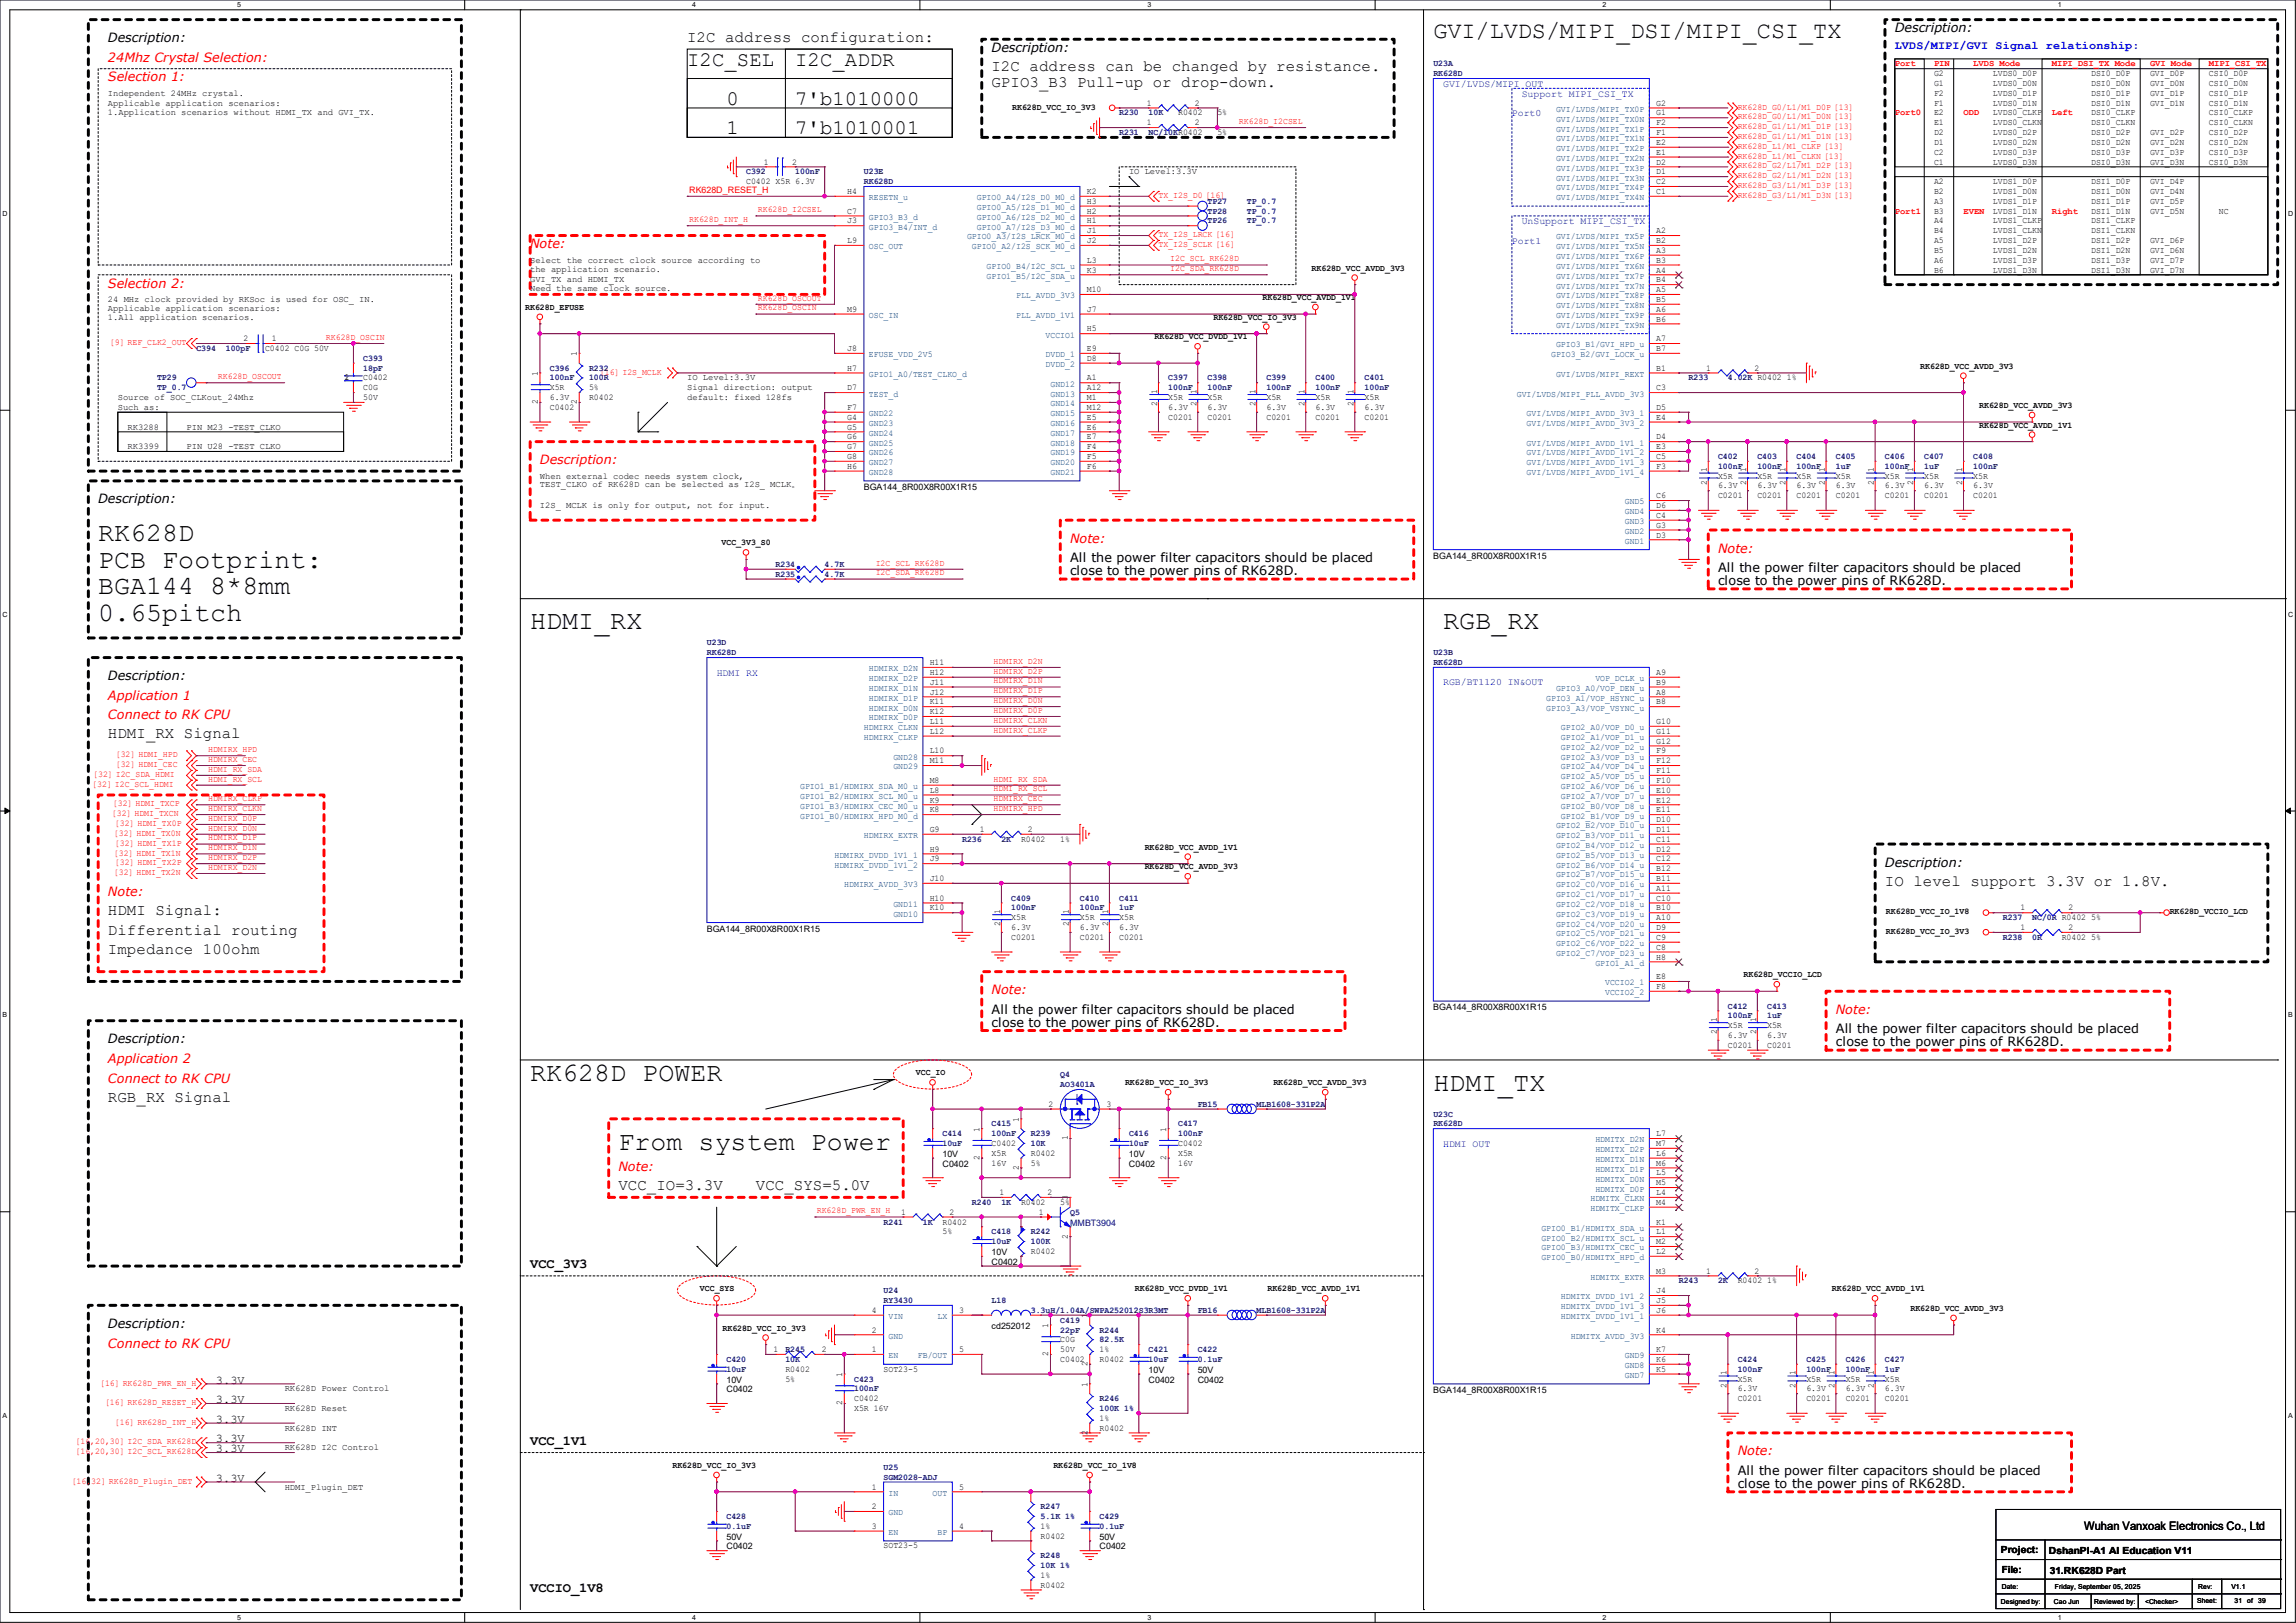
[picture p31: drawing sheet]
<svg xmlns="http://www.w3.org/2000/svg" width="297mm" height="210mm" viewBox="0 0 297 210" stroke-linecap="round" stroke-linejoin="round" font-family="sans-serif">
<defs><g id="words">
<g font-size="3.4">
<text x="12.7" y="70">RK628D</text>
<text x="12.7" y="73.4">PCB Footprint:</text>
<text x="12.7" y="76.9">BGA144 8*8mm</text>
<text x="12.7" y="80.3">0.65pitch</text>
<text x="68.6" y="81.4">HDMI_RX</text>
<text x="186.7" y="81.4">RGB_RX</text>
<text x="68.6" y="139.9">RK628D POWER</text>
<text x="185.4" y="141.1">HDMI_TX</text>
<text x="80" y="148.8">From system Power</text>
</g>
<text font-size="3" x="185.4" y="5">GVI/LVDS/MIPI_DSI/MIPI_CSI_TX</text>
<g font-size="2.7">
<text x="88.9" y="8.5">I2C_SEL</text>
<text x="102.9" y="8.5">I2C_ADDR</text>
<text x="94" y="13.6">0</text>
<text x="94" y="17.4">1</text>
<text x="102.9" y="13.6">7'b1010000</text>
<text x="102.9" y="17.4">7'b1010001</text>
</g>
<g font-size="2">
<text x="88.9" y="5.4">I2C address configuration:</text>
<text x="128.3" y="9.2">I2C address can be changed by resistance.</text>
<text x="128.3" y="11.2">GPIO3_B3 Pull-up or drop-down.</text>
<text x="14" y="95.5">HDMI_RX Signal</text>
<text x="14" y="118.4">HDMI Signal:</text>
<text x="243.8" y="114.6">IO level support 3.3V or 1.8V.</text>
<text x="14" y="120.9">Differential routing</text>
<text x="14" y="123.5">Impedance 100ohm</text>
<text x="14" y="142.5">RGB_RX Signal</text>
<text x="80" y="154">VCC_IO=3.3V</text>
<text x="97.8" y="154">VCC_SYS=5.0V</text>
</g>
<g font-size="1.8">
<text x="68.6" y="164.1">VCC_3V3</text>
<text x="68.6" y="186.9">VCC_1V1</text>
<text x="68.6" y="206">VCCIO_1V8</text>
</g>
<g font-size="1.7">
<text x="14" y="5.5">Description:</text>
<text x="245.1" y="4.2">Description:</text>
<text x="128.3" y="6.7">Description:</text>
<text x="12.7" y="65.2">Description:</text>
<text x="138.4" y="72.8">All the power filter capacitors should be placed</text>
<text x="138.4" y="74.4">close to the power pins of RK628D.</text>
<text x="222.2" y="74">All the power filter capacitors should be placed</text>
<text x="222.2" y="75.7">close to the power pins of RK628D.</text>
<text x="14" y="88">Description:</text>
<text x="243.8" y="112.1">Description:</text>
<text x="128.3" y="131.2">All the power filter capacitors should be placed</text>
<text x="14" y="135">Description:</text>
<text x="128.3" y="132.8">close to the power pins of RK628D.</text>
<text x="237.5" y="133.7">All the power filter capacitors should be placed</text>
<text x="237.5" y="135.4">close to the power pins of RK628D.</text>
<text x="14" y="171.8">Description:</text>
<text x="224.8" y="190.9">All the power filter capacitors should be placed</text>
<text x="224.8" y="192.5">close to the power pins of RK628D.</text>
</g>
<g font-size="1.7" fill="#f00">
<text x="14" y="8">24Mhz Crystal Selection:</text>
<text x="14" y="10.5">Selection 1:</text>
<text x="68.6" y="32.1">Note:</text>
<text x="14" y="37.2">Selection 2:</text>
<text x="69.8" y="60.1">Description:</text>
<text x="138.4" y="70.2">Note:</text>
<text x="222.2" y="71.5">Note:</text>
<text x="14" y="93.1">Connect to RK CPU</text>
<text x="14" y="90.6">Application 1</text>
<text x="14" y="116">Note:</text>
<text x="128.3" y="128.7">Note:</text>
<text x="237.5" y="131.2">Note:</text>
<text x="14" y="137.5">Application 2</text>
<text x="14" y="140.1">Connect to RK CPU</text>
<text x="80" y="151.5">Note:</text>
<text x="14" y="174.4">Connect to RK CPU</text>
<text x="224.8" y="188.3">Note:</text>
</g>
<text font-size="1.5" fill="#00f" x="245.1" y="6.3">LVDS/MIPI/GVI Signal relationship:</text>
<g font-size="1.5">
<text x="27.9" y="179">3.3V</text>
<text x="27.9" y="181.6">3.3V</text>
<text x="27.9" y="184.1">3.3V</text>
<text x="27.9" y="186.6">3.3V</text>
<text x="27.9" y="187.9">3.3V</text>
<text x="27.9" y="191.7">3.3V</text>
<text x="269.6" y="198">Wuhan Vanxoak Electronics Co., Ltd</text>
</g>
<g font-size="1.3" fill="#00f">
<text x="186.7" y="11.2">GVI/LVDS/MIPI OUT</text>
<text x="195.6" y="15">Port0</text>
<text x="196.8" y="12.5">Support MIPI_CSI_TX</text>
<text x="196.8" y="29">UnSupport MIPI_CSI_TX</text>
<text x="195.6" y="31.5">Port1</text>
<text x="92.7" y="87.4">HDMI RX</text>
<text x="186.7" y="88.7">RGB/BT1120 IN&amp;OUT</text>
<text x="186.7" y="148.4">HDMI OUT</text>
</g>
<g font-size="1.3">
<text x="258.8" y="201">Project:</text>
<text x="259" y="203.5">File:</text>
<text x="265" y="201.1">DshanPI-A1 AI Education V11</text>
<text x="265.2" y="203.6">31.RK628D Part</text>
</g>
<g font-size="1.1" fill="#00007f">
<text x="185.4" y="8.6">U23A</text>
<text x="185.4" y="9.9">RK628D</text>
<text x="144.8" y="17.5">R231</text>
<text x="144.8" y="14.9">R230</text>
<text x="148.6" y="17.5">NC/10KR0402</text>
<text x="148.6" y="14.9">10K</text>
<text x="96.5" y="22.6">C392</text>
<text x="102.9" y="22.6">100nF</text>
<text x="111.8" y="22.6">U23E</text>
<text x="111.8" y="23.8">RK628D</text>
<text x="156.2" y="27.6">TP28</text>
<text x="156.2" y="26.4">TP27</text>
<text x="156.2" y="28.9">TP26</text>
<text x="161.3" y="27.6">TP_0.7</text>
<text x="161.3" y="26.4">TP_0.7</text>
<text x="161.3" y="28.9">TP_0.7</text>
<text x="25.4" y="45.4">C394</text>
<text x="29.2" y="45.4">100pF</text>
<text x="47" y="46.7">C393</text>
<text x="47" y="48">18pF</text>
<text x="71.1" y="48">C396</text>
<text x="76.2" y="48">R232</text>
<text x="20.3" y="49.2">TP29</text>
<text x="20.3" y="50.5">TP_0.7</text>
<text x="71.1" y="49.2">100nF</text>
<text x="76.2" y="49.2">100R</text>
<text x="151.1" y="49.2">C397</text>
<text x="151.1" y="50.5">100nF</text>
<text x="156.2" y="49.2">C398</text>
<text x="156.2" y="50.5">100nF</text>
<text x="163.8" y="49.2">C399</text>
<text x="163.8" y="50.5">100nF</text>
<text x="170.2" y="49.2">C400</text>
<text x="170.2" y="50.5">100nF</text>
<text x="176.5" y="49.2">C401</text>
<text x="176.5" y="50.5">100nF</text>
<text x="218.4" y="49.2">R233</text>
<text x="223.5" y="49.2">4.02K R0402 1%</text>
<text x="222.2" y="59.4">C402</text>
<text x="227.3" y="59.4">C403</text>
<text x="232.4" y="59.4">C404</text>
<text x="237.5" y="59.4">C405</text>
<text x="243.8" y="59.4">C406</text>
<text x="248.9" y="59.4">C407</text>
<text x="255.3" y="59.4">C408</text>
<text x="222.2" y="60.7">100nF</text>
<text x="227.3" y="60.7">100nF</text>
<text x="232.4" y="60.7">100nF</text>
<text x="237.5" y="60.7">1uF</text>
<text x="243.8" y="60.7">100nF</text>
<text x="248.9" y="60.7">1uF</text>
<text x="255.3" y="60.7">100nF</text>
<text x="100.3" y="73.4">R234</text>
<text x="100.3" y="74.6">R235</text>
<text x="106.7" y="73.4">4.7K</text>
<text x="106.7" y="74.6">4.7K</text>
<text x="91.4" y="83.5">U23D</text>
<text x="91.4" y="84.8">RK628D</text>
<text x="185.4" y="84.8">U23B</text>
<text x="185.4" y="86.1">RK628D</text>
<text x="124.5" y="108.9">R236</text>
<text x="129.5" y="108.9">2K</text>
<text x="130.8" y="116.5">C409</text>
<text x="130.8" y="117.8">100nF</text>
<text x="139.7" y="116.5">C410</text>
<text x="139.7" y="117.8">100nF</text>
<text x="144.8" y="116.5">C411</text>
<text x="144.8" y="117.8">1uF</text>
<text x="259.1" y="119.1">R237</text>
<text x="262.9" y="119.1">NC/0R R0402 5%</text>
<text x="259.1" y="121.6">R238</text>
<text x="262.9" y="121.6">0R</text>
<text x="223.5" y="130.5">C412</text>
<text x="223.5" y="131.8">100nF</text>
<text x="228.6" y="130.5">C413</text>
<text x="228.6" y="131.8">1uF</text>
<text x="137.2" y="139.4">Q4</text>
<text x="137.2" y="140.7">AO3401A</text>
<text x="154.9" y="143.2">FB15</text>
<text x="162.6" y="143.2">MLB1608-331P2A</text>
<text x="121.9" y="147">C414</text>
<text x="121.9" y="148.3">10uF</text>
<text x="128.3" y="145.8">C415</text>
<text x="128.3" y="147">100nF</text>
<text x="133.3" y="147">R239</text>
<text x="133.3" y="148.3">10K</text>
<text x="146" y="147">C416</text>
<text x="146" y="148.3">10uF</text>
<text x="152.4" y="145.8">C417</text>
<text x="152.4" y="147">100nF</text>
<text x="185.4" y="144.5">U23C</text>
<text x="185.4" y="145.8">RK628D</text>
<text x="125.7" y="155.9">R240</text>
<text x="129.5" y="155.9">1K</text>
<text x="114.3" y="158.5">R241</text>
<text x="119.4" y="158.5">1K</text>
<text x="128.3" y="159.7">C418</text>
<text x="128.3" y="161">10uF</text>
<text x="133.3" y="159.7">R242</text>
<text x="133.3" y="161">100K</text>
<text x="138.4" y="158.6">MMBT3904</text>
<text x="138.4" y="157.2">Q5</text>
<text x="114.3" y="167.3">U24</text>
<text x="217.2" y="166.1">R243</text>
<text x="222.2" y="166.1">2K</text>
<text x="114.3" y="168.6">RY3430</text>
<text x="128.3" y="168.6">L18</text>
<text x="133.3" y="169.9">3.3uH/1.04A/SWPA252012S3R3MT</text>
<text x="137.2" y="171.2">C419</text>
<text x="137.2" y="172.4">22pF</text>
<text x="142.2" y="172.4">R244</text>
<text x="142.2" y="173.7">82.5K</text>
<text x="154.9" y="169.9">FB16</text>
<text x="162.6" y="169.9">MLB1608-331P2A</text>
<text x="94" y="176.2">C420</text>
<text x="94" y="177.5">10uF</text>
<text x="101.6" y="175">R245</text>
<text x="101.6" y="176.2">10K</text>
<text x="110.5" y="178.8">C423</text>
<text x="148.6" y="175">C421</text>
<text x="148.6" y="176.2">10uF</text>
<text x="154.9" y="175">C422</text>
<text x="154.9" y="176.2">0.1uF</text>
<text x="224.8" y="176.2">C424</text>
<text x="224.8" y="177.5">100nF</text>
<text x="233.7" y="176.2">C425</text>
<text x="233.7" y="177.5">100nF</text>
<text x="238.8" y="176.2">C426</text>
<text x="238.8" y="177.5">100nF</text>
<text x="243.8" y="176.2">C427</text>
<text x="243.8" y="177.5">1uF</text>
<text x="110.5" y="180">100nF</text>
<text x="142.2" y="181.3">R246</text>
<text x="142.2" y="182.6">100K 1%</text>
<text x="114.3" y="190.2">U25</text>
<text x="114.3" y="191.5">SGM2028-ADJ</text>
<text x="94" y="196.6">C428</text>
<text x="94" y="197.8">0.1uF</text>
<text x="134.6" y="195.3">R247</text>
<text x="134.6" y="196.6">5.1K 1%</text>
<text x="142.2" y="196.6">C429</text>
<text x="142.2" y="197.8">0.1uF</text>
<text x="134.6" y="201.6">R248</text>
<text x="134.6" y="202.9">10K 1%</text>
</g>
<g font-size="1.1" fill="#f00">
<text x="245.1" y="8.6">Port</text>
<text x="250.2" y="8.6">PIN</text>
<text x="255.3" y="8.6">LVDS Mode</text>
<text x="265.4" y="8.6">MIPI_DSI_TX Mode</text>
<text x="278.1" y="8.6">GVI Mode</text>
<text x="285.8" y="8.6">MIPI_CSI_TX</text>
<text x="160.3" y="16">RK628D_I2CSEL</text>
<text x="224.8" y="14.2">RK628D_G0/L1/M1_D0P [13]</text>
<text x="224.8" y="15.5">RK628D_G0/L1/M1_D0N [13]</text>
<text x="224.8" y="16.7">RK628D_G1/L1/M1_D1P [13]</text>
<text x="224.8" y="18">RK628D_G1/L1/M1_D1N [13]</text>
<text x="245.1" y="14.9">Port0</text>
<text x="254" y="14.9">ODD</text>
<text x="265.4" y="14.9">Left</text>
<text x="224.8" y="21.8">RK628D_G2/L1/M1_D2P [13]</text>
<text x="224.8" y="23.1">RK628D_G2/L1/M1_D2N [13]</text>
<text x="224.8" y="19.3">RK628D_L1/M1_CLKP [13]</text>
<text x="224.8" y="20.5">RK628D_L1/M1_CLKN [13]</text>
<text x="89.2" y="24.9">RK628D_RESET_H</text>
<text x="89.2" y="28.7">RK628D_INT_H</text>
<text x="98" y="27.5">RK628D_I2CSEL</text>
<text x="149.9" y="25.6">TX_I2S_D0 [16]</text>
<text x="224.8" y="24.3">RK628D_G3/L1/M1_D3P [13]</text>
<text x="224.8" y="25.6">RK628D_G3/L1/M1_D3N [13]</text>
<text x="245.1" y="27.6">Port1</text>
<text x="254" y="27.6">EVEN</text>
<text x="265.4" y="27.6">Right</text>
<text x="149.9" y="32">TX_I2S_SCLK [16]</text>
<text x="149.9" y="30.7">TX_I2S_LRCK [16]</text>
<text x="151.4" y="33.8">I2C_SCL_RK628D</text>
<text x="151.4" y="35.1">I2C_SDA_RK628D</text>
<text x="98" y="38.9">RK628D_OSCOUT</text>
<text x="98" y="40.2">RK628D_OSCIN</text>
<text x="14.2" y="44.7">[9] REF_CLK2_OUT</text>
<text x="42.2" y="44">RK628D_OSCIN</text>
<text x="28.2" y="49.1">RK628D_OSCOUT</text>
<text x="77.6" y="48.5">[16] I2S_MCLK</text>
<text x="113.3" y="73.2">I2C_SCL_RK628D</text>
<text x="113.3" y="74.5">I2C_SDA_RK628D</text>
<text x="128.5" y="88.4">HDMIRX_D1N</text>
<text x="128.5" y="89.7">HDMIRX_D1P</text>
<text x="128.5" y="85.9">HDMIRX_D2N</text>
<text x="128.5" y="87.2">HDMIRX_D2P</text>
<text x="128.5" y="93.5">HDMIRX_CLKN</text>
<text x="128.5" y="94.8">HDMIRX_CLKP</text>
<text x="128.5" y="91">HDMIRX_D0N</text>
<text x="128.5" y="92.2">HDMIRX_D0P</text>
<text x="11.9" y="101.8">[32] I2C_SCL_HDMI</text>
<text x="12.1" y="100.5">[32] I2C_SDA_HDMI</text>
<text x="15" y="99.3">[32] HDMI_CEC</text>
<text x="15" y="98">[32] HDMI_HPD</text>
<text x="26.9" y="97.3">HDMIRX_HPD</text>
<text x="26.9" y="98.6">HDMIRX_CEC</text>
<text x="26.9" y="99.9">HDMI_RX_SDA</text>
<text x="26.9" y="101.1">HDMI_RX_SCL</text>
<text x="128.5" y="101.1">HDMI_RX_SDA</text>
<text x="14.5" y="105.6">[32] HDMI_TXCN</text>
<text x="14.6" y="104.4">[32] HDMI_TXCP</text>
<text x="14.9" y="106.9">[32] HDMI_TX0P</text>
<text x="26.9" y="103.7">HDMIRX_CLKP</text>
<text x="26.9" y="104.9">HDMIRX_CLKN</text>
<text x="26.9" y="106.2">HDMIRX_D0P</text>
<text x="26.9" y="107.5">HDMIRX_D0N</text>
<text x="128.5" y="104.9">HDMIRX_HPD</text>
<text x="128.5" y="102.4">HDMI_RX_SCL</text>
<text x="128.5" y="103.7">HDMIRX_CEC</text>
<text x="14.7" y="108.2">[32] HDMI_TX0N</text>
<text x="14.7" y="110.7">[32] HDMI_TX1N</text>
<text x="14.7" y="113.2">[32] HDMI_TX2N</text>
<text x="14.9" y="109.4">[32] HDMI_TX1P</text>
<text x="14.9" y="112">[32] HDMI_TX2P</text>
<text x="26.9" y="108.8">HDMIRX_D1P</text>
<text x="26.9" y="110">HDMIRX_D1N</text>
<text x="26.9" y="111.3">HDMIRX_D2P</text>
<text x="26.9" y="112.6">HDMIRX_D2N</text>
<text x="105.7" y="157">RK628D_PWR_EN_H</text>
<text x="13" y="179.3">[16] RK628D_PWR_EN_H</text>
<text x="13.6" y="181.8">[16] RK628D_RESET_H</text>
<text x="14.9" y="184.4">[16] RK628D_INT_H</text>
<text x="9.3" y="192">[16,32] RK628D_Plugin_DET</text>
<text x="9.8" y="188.2">[16,20,30] I2C_SCL_RK628D</text>
<text x="9.8" y="186.9">[16,20,30] I2C_SDA_RK628D</text>
</g>
<g font-size="1.1">
<text x="250.2" y="9.9">G2</text>
<text x="250.2" y="11.1">G1</text>
<text x="257.8" y="9.9">LVDS0_D0P</text>
<text x="257.8" y="11.1">LVDS0_D0N</text>
<text x="270.5" y="9.9">DSI0_D0P</text>
<text x="270.5" y="11.1">DSI0_D0N</text>
<text x="278.1" y="9.9">GVI_D0P</text>
<text x="278.1" y="11.1">GVI_D0N</text>
<text x="285.7" y="9.9">CSI0_D0P</text>
<text x="285.7" y="11.1">CSI0_D0N</text>
<text x="14" y="12.4">Independent 24MHz crystal.</text>
<text x="14" y="13.7">Applicable application scenarios:</text>
<text x="14" y="14.8">1.Application scenarios without HDMI_TX and GVI_TX.</text>
<text x="130.9" y="14.2">RK628D_VCC_IO_3V3</text>
<text x="148.3" y="16.2">1</text>
<text x="148.3" y="13.7">1</text>
<text x="152.4" y="14.9">R0402</text>
<text x="154.6" y="16.2">2</text>
<text x="154.6" y="13.7">2</text>
<text x="157.5" y="17.5">5%</text>
<text x="157.5" y="14.9">5%</text>
<text x="214.2" y="16.2">F2</text>
<text x="214.2" y="17.5">F1</text>
<text x="214.2" y="13.7">G2</text>
<text x="214.2" y="14.9">G1</text>
<text x="250.2" y="12.4">F2</text>
<text x="250.2" y="13.7">F1</text>
<text x="250.2" y="14.9">E2</text>
<text x="250.2" y="16.2">E1</text>
<text x="250.2" y="17.5">D2</text>
<text x="257.8" y="12.4">LVDS0_D1P</text>
<text x="257.8" y="13.7">LVDS0_D1N</text>
<text x="257.8" y="17.5">LVDS0_D2P</text>
<text x="257.8" y="14.9">LVDS0_CLKP</text>
<text x="257.8" y="16.2">LVDS0_CLKN</text>
<text x="270.5" y="12.4">DSI0_D1P</text>
<text x="270.5" y="13.7">DSI0_D1N</text>
<text x="270.5" y="17.5">DSI0_D2P</text>
<text x="270.5" y="14.9">DSI0_CLKP</text>
<text x="270.5" y="16.2">DSI0_CLKN</text>
<text x="278.1" y="13.7">GVI_D1N</text>
<text x="278.1" y="12.4">GVI_D1P</text>
<text x="278.1" y="17.5">GVI_D2P</text>
<text x="285.7" y="12.4">CSI0_D1P</text>
<text x="285.7" y="13.7">CSI0_D1N</text>
<text x="285.7" y="17.5">CSI0_D2P</text>
<text x="285.7" y="14.9">CSI0_CLKP</text>
<text x="285.7" y="16.2">CSI0_CLKN</text>
<text x="96.5" y="23.8">C0402 X5R 6.3V</text>
<text x="98.8" y="21.3">1</text>
<text x="102.5" y="21.3">2</text>
<text x="146" y="22.6">IO Level:3.3V</text>
<text x="214.2" y="23.8">C2</text>
<text x="214.2" y="21.3">D2</text>
<text x="214.2" y="22.6">D1</text>
<text x="214.2" y="18.8">E2</text>
<text x="214.2" y="20">E1</text>
<text x="250.2" y="18.8">D1</text>
<text x="250.2" y="20">C2</text>
<text x="250.2" y="21.3">C1</text>
<text x="250.2" y="23.8">A2</text>
<text x="257.8" y="18.8">LVDS0_D2N</text>
<text x="257.8" y="20">LVDS0_D3P</text>
<text x="257.8" y="21.3">LVDS0_D3N</text>
<text x="257.8" y="23.8">LVDS1_D0P</text>
<text x="270.5" y="18.8">DSI0_D2N</text>
<text x="270.5" y="20">DSI0_D3P</text>
<text x="270.5" y="21.3">DSI0_D3N</text>
<text x="270.5" y="23.8">DSI1_D0P</text>
<text x="278.1" y="18.8">GVI_D2N</text>
<text x="278.1" y="21.3">GVI_D3N</text>
<text x="278.1" y="20">GVI_D3P</text>
<text x="278.1" y="23.8">GVI_D4P</text>
<text x="285.7" y="18.8">CSI0_D2N</text>
<text x="285.7" y="20">CSI0_D3P</text>
<text x="285.7" y="21.3">CSI0_D3N</text>
<text x="109.6" y="28.9">J3</text>
<text x="109.6" y="25.1">H4</text>
<text x="109.6" y="27.6">C7</text>
<text x="140.6" y="27.6">H2</text>
<text x="140.6" y="28.9">H1</text>
<text x="140.6" y="26.4">H3</text>
<text x="140.6" y="25.1">K2</text>
<text x="214.2" y="25.1">C1</text>
<text x="250.2" y="25.1">B2</text>
<text x="250.2" y="26.4">A3</text>
<text x="250.2" y="27.6">B3</text>
<text x="250.2" y="28.9">A4</text>
<text x="257.8" y="25.1">LVDS1_D0N</text>
<text x="257.8" y="26.4">LVDS1_D1P</text>
<text x="257.8" y="27.6">LVDS1_D1N</text>
<text x="257.8" y="28.9">LVDS1_CLKP</text>
<text x="270.5" y="25.1">DSI1_D0N</text>
<text x="270.5" y="26.4">DSI1_D1P</text>
<text x="270.5" y="27.6">DSI1_D1N</text>
<text x="270.5" y="28.9">DSI1_CLKP</text>
<text x="278.1" y="25.1">GVI_D4N</text>
<text x="278.1" y="27.6">GVI_D5N</text>
<text x="278.1" y="26.4">GVI_D5P</text>
<text x="287" y="27.6">NC</text>
<text x="68.6" y="34">Select the correct clock source according to</text>
<text x="68.6" y="35.1">the application scenario.</text>
<text x="109.6" y="31.5">L9</text>
<text x="140.6" y="30.2">J1</text>
<text x="140.6" y="31.5">J2</text>
<text x="140.6" y="34">L3</text>
<text x="140.6" y="35.3">K3</text>
<text x="169.7" y="35">RK628D_VCC_AVDD_3V3</text>
<text x="214.2" y="35.3">A4</text>
<text x="214.2" y="32.7">A3</text>
<text x="214.2" y="34">B3</text>
<text x="214.2" y="30.2">A2</text>
<text x="214.2" y="31.5">B2</text>
<text x="250.2" y="30.2">B4</text>
<text x="250.2" y="31.5">A5</text>
<text x="250.2" y="32.7">B5</text>
<text x="250.2" y="34">A6</text>
<text x="250.2" y="35.3">B6</text>
<text x="257.8" y="31.5">LVDS1_D2P</text>
<text x="257.8" y="32.7">LVDS1_D2N</text>
<text x="257.8" y="34">LVDS1_D3P</text>
<text x="257.8" y="35.3">LVDS1_D3N</text>
<text x="257.8" y="30.2">LVDS1_CLKN</text>
<text x="270.5" y="31.5">DSI1_D2P</text>
<text x="270.5" y="32.7">DSI1_D2N</text>
<text x="270.5" y="34">DSI1_D3P</text>
<text x="270.5" y="35.3">DSI1_D3N</text>
<text x="270.5" y="30.2">DSI1_CLKN</text>
<text x="278.1" y="32.7">GVI_D6N</text>
<text x="278.1" y="31.5">GVI_D6P</text>
<text x="278.1" y="35.3">GVI_D7N</text>
<text x="278.1" y="34">GVI_D7P</text>
<text x="14" y="39.1">24 MHz clock provided by RKSoc is used for OSC_ IN.</text>
<text x="14" y="40.2">Applicable application scenarios:</text>
<text x="14" y="41.4">1.All application scenarios.</text>
<text x="67.9" y="40.1">RK628D_EFUSE</text>
<text x="68.6" y="36.5">GVI_TX and HDMI_TX</text>
<text x="68.6" y="37.7">Need the same clock source.</text>
<text x="109.6" y="40.3">M9</text>
<text x="140.6" y="37.8">M10</text>
<text x="140.6" y="40.3">J7</text>
<text x="157" y="41.4">RK628D_VCC_IO_3V3</text>
<text x="163.3" y="38.8">RK628D_VCC_AVDD_1V1</text>
<text x="214.2" y="40.3">A6</text>
<text x="214.2" y="41.6">B6</text>
<text x="214.2" y="37.8">A5</text>
<text x="214.2" y="39.1">B5</text>
<text x="214.2" y="36.5">B4</text>
<text x="31.5" y="44.2">2</text>
<text x="34.3" y="45.4">C0402 C0G 50V</text>
<text x="35.2" y="44.2">1</text>
<text x="74.6" y="46.1" transform="rotate(-90 74.6 46.1)">1</text>
<text x="109.6" y="45.4">J8</text>
<text x="109.6" y="48">H7</text>
<text x="140.6" y="42.9">H5</text>
<text x="140.6" y="45.4">E9</text>
<text x="140.6" y="46.7">D8</text>
<text x="149.4" y="43.9">RK628D_VCC_DVDD_1V1</text>
<text x="214.2" y="48">B1</text>
<text x="214.2" y="44.2">A7</text>
<text x="214.2" y="45.4">B7</text>
<text x="220.7" y="48">1</text>
<text x="226.9" y="48">2</text>
<text x="248.4" y="47.7">RK628D_VCC_AVDD_3V3</text>
<text x="15.2" y="51.8">Source of SOC_CLKout_24Mhz</text>
<text x="15.2" y="53">Such as:</text>
<text x="44.6" y="49.1">1</text>
<text x="44.6" y="49.1">2</text>
<text x="47" y="49.2">C0402</text>
<text x="47" y="50.5">C0G</text>
<text x="47" y="51.8">50V</text>
<text x="69.6" y="52.3" transform="rotate(-90 69.6 52.3)">2</text>
<text x="69.6" y="48.6" transform="rotate(-90 69.6 48.6)">1</text>
<text x="71.1" y="53">C0402</text>
<text x="71.1" y="50.5">X5R</text>
<text x="71.1" y="51.8">6.3V</text>
<text x="74.6" y="52.3" transform="rotate(-90 74.6 52.3)">2</text>
<text x="76.2" y="51.8">R0402</text>
<text x="76.2" y="50.5">5%</text>
<text x="88.9" y="49.2">IO Level:3.3V</text>
<text x="88.9" y="50.5">Signal direction: output</text>
<text x="88.9" y="51.8">default: fixed 128fs</text>
<text x="109.6" y="50.5">D7</text>
<text x="109.6" y="53">F7</text>
<text x="140.6" y="49.2">A1</text>
<text x="140.6" y="50.5">A12</text>
<text x="140.6" y="51.8">M1</text>
<text x="140.6" y="53">M12</text>
<text x="149.7" y="52.6" transform="rotate(-90 149.7 52.6)">2</text>
<text x="149.7" y="50.9" transform="rotate(-90 149.7 50.9)">1</text>
<text x="151.1" y="51.8">X5R</text>
<text x="151.1" y="53">6.3V</text>
<text x="154.8" y="52.6" transform="rotate(-90 154.8 52.6)">2</text>
<text x="154.8" y="50.9" transform="rotate(-90 154.8 50.9)">1</text>
<text x="156.2" y="51.8">X5R</text>
<text x="156.2" y="53">6.3V</text>
<text x="162.4" y="52.6" transform="rotate(-90 162.4 52.6)">2</text>
<text x="162.4" y="50.9" transform="rotate(-90 162.4 50.9)">1</text>
<text x="163.8" y="51.8">X5R</text>
<text x="163.8" y="53">6.3V</text>
<text x="168.7" y="52.6" transform="rotate(-90 168.7 52.6)">2</text>
<text x="168.7" y="50.9" transform="rotate(-90 168.7 50.9)">1</text>
<text x="170.2" y="51.8">X5R</text>
<text x="170.2" y="53">6.3V</text>
<text x="175.1" y="52.6" transform="rotate(-90 175.1 52.6)">2</text>
<text x="175.1" y="50.9" transform="rotate(-90 175.1 50.9)">1</text>
<text x="176.5" y="51.8">X5R</text>
<text x="176.5" y="53">6.3V</text>
<text x="214.2" y="50.5">C3</text>
<text x="214.2" y="53">D5</text>
<text x="256" y="52.8">RK628D_VCC_AVDD_3V3</text>
<text x="16.5" y="55.6">RK3288</text>
<text x="16.5" y="58.1">RK3399</text>
<text x="24.1" y="55.6">PIN M23 -TEST_CLKO</text>
<text x="24.1" y="58.1">PIN U28 -TEST_CLKO</text>
<text x="109.6" y="54.3">G4</text>
<text x="109.6" y="55.6">G5</text>
<text x="109.6" y="56.9">G6</text>
<text x="109.6" y="58.1">G7</text>
<text x="109.6" y="59.4">G8</text>
<text x="140.6" y="54.3">E5</text>
<text x="140.6" y="55.6">E6</text>
<text x="140.6" y="56.9">E7</text>
<text x="140.6" y="58.1">F4</text>
<text x="140.6" y="59.4">F5</text>
<text x="151.1" y="54.3">C0201</text>
<text x="156.2" y="54.3">C0201</text>
<text x="163.8" y="54.3">C0201</text>
<text x="170.2" y="54.3">C0201</text>
<text x="176.5" y="54.3">C0201</text>
<text x="214.2" y="56.9">D4</text>
<text x="214.2" y="58.1">E3</text>
<text x="214.2" y="59.4">C5</text>
<text x="214.2" y="54.3">E4</text>
<text x="256" y="55.3">RK628D_VCC_AVDD_1V1</text>
<text x="69.8" y="61.9">When external codec needs system clock,</text>
<text x="69.8" y="63.1">TEST_CLKO of RK628D can be selected as I2S_ MCLK。</text>
<text x="69.8" y="65.7">I2S_ MCLK is only for output, not for input.</text>
<text x="109.6" y="60.7">H6</text>
<text x="111.8" y="63.5">BGA144_8R00X8R00X1R15</text>
<text x="140.6" y="60.7">F6</text>
<text x="214.2" y="60.7">F3</text>
<text x="214.2" y="64.5">C6</text>
<text x="214.2" y="65.7">D6</text>
<text x="220.8" y="62.7" transform="rotate(-90 220.8 62.7)">2</text>
<text x="220.8" y="61.1" transform="rotate(-90 220.8 61.1)">1</text>
<text x="222.2" y="64.5">C0201</text>
<text x="222.2" y="61.9">X5R</text>
<text x="222.2" y="63.2">6.3V</text>
<text x="225.9" y="62.7" transform="rotate(-90 225.9 62.7)">2</text>
<text x="225.9" y="61.1" transform="rotate(-90 225.9 61.1)">1</text>
<text x="227.3" y="64.5">C0201</text>
<text x="227.3" y="61.9">X5R</text>
<text x="227.3" y="63.2">6.3V</text>
<text x="231" y="62.7" transform="rotate(-90 231 62.7)">2</text>
<text x="231" y="61.1" transform="rotate(-90 231 61.1)">1</text>
<text x="232.4" y="64.5">C0201</text>
<text x="232.4" y="61.9">X5R</text>
<text x="232.4" y="63.2">6.3V</text>
<text x="236.1" y="62.7" transform="rotate(-90 236.1 62.7)">2</text>
<text x="236.1" y="61.1" transform="rotate(-90 236.1 61.1)">1</text>
<text x="237.5" y="64.5">C0201</text>
<text x="237.5" y="61.9">X5R</text>
<text x="237.5" y="63.2">6.3V</text>
<text x="242.4" y="62.7" transform="rotate(-90 242.4 62.7)">2</text>
<text x="242.4" y="61.1" transform="rotate(-90 242.4 61.1)">1</text>
<text x="243.8" y="64.5">C0201</text>
<text x="243.8" y="61.9">X5R</text>
<text x="243.8" y="63.2">6.3V</text>
<text x="247.5" y="62.7" transform="rotate(-90 247.5 62.7)">2</text>
<text x="247.5" y="61.1" transform="rotate(-90 247.5 61.1)">1</text>
<text x="248.9" y="64.5">C0201</text>
<text x="248.9" y="61.9">X5R</text>
<text x="248.9" y="63.2">6.3V</text>
<text x="253.8" y="62.7" transform="rotate(-90 253.8 62.7)">2</text>
<text x="253.8" y="61.1" transform="rotate(-90 253.8 61.1)">1</text>
<text x="255.3" y="64.5">C0201</text>
<text x="255.3" y="61.9">X5R</text>
<text x="255.3" y="63.2">6.3V</text>
<text x="93.3" y="70.6">VCC_3V3_S0</text>
<text x="214.2" y="69.6">D3</text>
<text x="214.2" y="67">C4</text>
<text x="214.2" y="68.3">G3</text>
<text x="185.4" y="72.4">BGA144_8R00X8R00X1R15</text>
<text x="120.3" y="88.6">J11</text>
<text x="120.3" y="89.9">J12</text>
<text x="120.3" y="86.1">H11</text>
<text x="120.3" y="87.3">H12</text>
<text x="214.2" y="87.3">A9</text>
<text x="214.2" y="88.6">B9</text>
<text x="214.2" y="89.9">A8</text>
<text x="120.3" y="93.7">L11</text>
<text x="120.3" y="95">L12</text>
<text x="120.3" y="91.1">K11</text>
<text x="120.3" y="92.4">K12</text>
<text x="214.2" y="93.7">G10</text>
<text x="214.2" y="95">G11</text>
<text x="214.2" y="91.1">B8</text>
<text x="120.3" y="101.3">M8</text>
<text x="120.3" y="97.5">L10</text>
<text x="120.3" y="98.8">M11</text>
<text x="214.2" y="96.2">G12</text>
<text x="214.2" y="97.5">F9</text>
<text x="214.2" y="98.8">F12</text>
<text x="214.2" y="100">F11</text>
<text x="214.2" y="101.3">F10</text>
<text x="120.3" y="102.6">L8</text>
<text x="120.3" y="105.1">K8</text>
<text x="120.3" y="103.8">K9</text>
<text x="120.3" y="107.7">G9</text>
<text x="126.7" y="107.7">1</text>
<text x="133" y="107.7">2</text>
<text x="214.2" y="102.6">E10</text>
<text x="214.2" y="103.8">E12</text>
<text x="214.2" y="105.1">E11</text>
<text x="214.2" y="106.4">D10</text>
<text x="214.2" y="107.7">D11</text>
<text x="120.3" y="110.2">H9</text>
<text x="120.3" y="111.5">J9</text>
<text x="132.1" y="108.9">R0402</text>
<text x="137.2" y="108.9">1%</text>
<text x="148.1" y="112.5">RK628D_VCC_AVDD_3V3</text>
<text x="148.1" y="109.9">RK628D_VCC_AVDD_1V1</text>
<text x="214.2" y="108.9">C11</text>
<text x="214.2" y="110.2">D12</text>
<text x="214.2" y="111.5">C12</text>
<text x="214.2" y="112.7">B12</text>
<text x="120.3" y="114">J10</text>
<text x="120.3" y="116.5">H10</text>
<text x="120.3" y="117.8">K10</text>
<text x="129.4" y="119.9" transform="rotate(-90 129.4 119.9)">2</text>
<text x="129.4" y="118.2" transform="rotate(-90 129.4 118.2)">1</text>
<text x="130.8" y="119.1">X5R</text>
<text x="138.3" y="119.9" transform="rotate(-90 138.3 119.9)">2</text>
<text x="138.3" y="118.2" transform="rotate(-90 138.3 118.2)">1</text>
<text x="139.7" y="119.1">X5R</text>
<text x="143.3" y="119.9" transform="rotate(-90 143.3 119.9)">2</text>
<text x="143.3" y="118.2" transform="rotate(-90 143.3 118.2)">1</text>
<text x="144.8" y="119.1">X5R</text>
<text x="214.2" y="114">B11</text>
<text x="214.2" y="115.3">A11</text>
<text x="214.2" y="116.5">C10</text>
<text x="214.2" y="117.8">B10</text>
<text x="214.2" y="119.1">A10</text>
<text x="244" y="118.3">RK628D_VCC_IO_1V8</text>
<text x="261.4" y="117.8">1</text>
<text x="267.6" y="117.8">2</text>
<text x="280.7" y="118.3">RK628D_VCCIO_LCD</text>
<text x="91.4" y="120.6">BGA144_8R00X8R00X1R15</text>
<text x="130.8" y="121.6">C0201</text>
<text x="130.8" y="120.4">6.3V</text>
<text x="139.7" y="121.6">C0201</text>
<text x="139.7" y="120.4">6.3V</text>
<text x="144.8" y="121.6">C0201</text>
<text x="144.8" y="120.4">6.3V</text>
<text x="214.2" y="120.4">D9</text>
<text x="214.2" y="121.6">C9</text>
<text x="214.2" y="122.9">C8</text>
<text x="214.2" y="124.2">H8</text>
<text x="244" y="120.9">RK628D_VCC_IO_3V3</text>
<text x="261.4" y="120.4">1</text>
<text x="266.7" y="121.6">R0402 5%</text>
<text x="267.6" y="120.4">2</text>
<text x="185.4" y="130.6">BGA144_8R00X8R00X1R15</text>
<text x="214.2" y="126.7">E8</text>
<text x="214.2" y="128">F8</text>
<text x="225.6" y="126.5">RK628D_VCCIO_LCD</text>
<text x="222.1" y="133.9" transform="rotate(-90 222.1 133.9)">2</text>
<text x="222.1" y="132.2" transform="rotate(-90 222.1 132.2)">1</text>
<text x="223.5" y="135.6">C0201</text>
<text x="223.5" y="133.1">X5R</text>
<text x="223.5" y="134.3">6.3V</text>
<text x="227.2" y="133.9" transform="rotate(-90 227.2 133.9)">2</text>
<text x="227.2" y="132.2" transform="rotate(-90 227.2 132.2)">1</text>
<text x="228.6" y="135.6">C0201</text>
<text x="228.6" y="133.1">X5R</text>
<text x="228.6" y="134.3">6.3V</text>
<text x="118.5" y="139.2">VCC_IO</text>
<text x="135.6" y="143.2">2</text>
<text x="143.1" y="143.2">3</text>
<text x="145.5" y="140.4">RK628D_VCC_IO_3V3</text>
<text x="164.7" y="140.4">RK628D_VCC_AVDD_3V3</text>
<text x="121.9" y="149.7">10V</text>
<text x="126.7" y="146.4" transform="rotate(-90 126.7 146.4)">1</text>
<text x="128.3" y="148.3">C0402</text>
<text x="128.3" y="149.6">X5R</text>
<text x="131.8" y="145.2" transform="rotate(-90 131.8 145.2)">1</text>
<text x="133.3" y="149.6">R0402</text>
<text x="138.1" y="147.6" transform="rotate(-90 138.1 147.6)">1</text>
<text x="146" y="149.7">10V</text>
<text x="150.8" y="146.4" transform="rotate(-90 150.8 146.4)">1</text>
<text x="152.4" y="148.3">C0402</text>
<text x="152.4" y="149.6">X5R</text>
<text x="214.2" y="149.6">L6</text>
<text x="214.2" y="147">L7</text>
<text x="214.2" y="148.3">M7</text>
<text x="121.9" y="151">C0402</text>
<text x="126.7" y="150.1" transform="rotate(-90 126.7 150.1)">2</text>
<text x="128.3" y="150.8">16V</text>
<text x="129.3" y="154.6">1</text>
<text x="131.8" y="151.4" transform="rotate(-90 131.8 151.4)">2</text>
<text x="132.1" y="155.9">R0402</text>
<text x="133.3" y="150.8">5%</text>
<text x="135.5" y="154.6">2</text>
<text x="137.2" y="155.9">5%</text>
<text x="138.1" y="155.3" transform="rotate(-90 138.1 155.3)">3</text>
<text x="146" y="151">C0402</text>
<text x="150.8" y="150.1" transform="rotate(-90 150.8 150.1)">2</text>
<text x="152.4" y="150.8">16V</text>
<text x="214.2" y="154.6">L4</text>
<text x="214.2" y="155.9">M4</text>
<text x="214.2" y="152.1">L5</text>
<text x="214.2" y="153.4">M5</text>
<text x="214.2" y="150.8">M6</text>
<text x="116.6" y="157.2">1</text>
<text x="121.9" y="158.5">R0402</text>
<text x="121.9" y="159.7">5%</text>
<text x="122.8" y="157.2">2</text>
<text x="134.4" y="157.2">1</text>
<text x="138.1" y="160.3" transform="rotate(-90 138.1 160.3)">2</text>
<text x="214.2" y="159.7">L1</text>
<text x="214.2" y="161">M2</text>
<text x="214.2" y="158.5">K1</text>
<text x="90.6" y="167.1">VCC_SYS</text>
<text x="128.3" y="163.7">C0402</text>
<text x="128.3" y="162.4">10V</text>
<text x="133.3" y="162.3">R0402</text>
<text x="146.8" y="167.1">RK628D_VCC_DVDD_1V1</text>
<text x="164" y="167.1">RK628D_VCC_AVDD_1V1</text>
<text x="214.2" y="162.3">L2</text>
<text x="214.2" y="164.8">M3</text>
<text x="214.2" y="167.3">J4</text>
<text x="220.7" y="164.8">1</text>
<text x="224.8" y="166.1">R0402 1%</text>
<text x="226.9" y="164.8">2</text>
<text x="237" y="167.1">RK628D_VCC_AVDD_1V1</text>
<text x="93.5" y="172.2">RK628D_VCC_IO_3V3</text>
<text x="112.8" y="172.4">2</text>
<text x="112.8" y="169.9">4</text>
<text x="124.1" y="169.9">3</text>
<text x="128.3" y="171.9">cd252012</text>
<text x="135.6" y="171.8" transform="rotate(-90 135.6 171.8)">1</text>
<text x="137.2" y="173.7">C0G</text>
<text x="140.7" y="170.6" transform="rotate(-90 140.7 170.6)">1</text>
<text x="214.2" y="172.4">K4</text>
<text x="214.2" y="168.6">J5</text>
<text x="214.2" y="169.9">J6</text>
<text x="247.1" y="169.6">RK628D_VCC_AVDD_3V3</text>
<text x="94" y="178.9">10V</text>
<text x="100.1" y="175">1</text>
<text x="101.6" y="177.5">R0402</text>
<text x="101.6" y="178.8">5%</text>
<text x="106.3" y="175">2</text>
<text x="108.9" y="178.2" transform="rotate(-90 108.9 178.2)">1</text>
<text x="112.8" y="175">1</text>
<text x="114.3" y="177.5">SOT23-5</text>
<text x="124.1" y="175">5</text>
<text x="135.6" y="175.5" transform="rotate(-90 135.6 175.5)">2</text>
<text x="137.2" y="176.2">C0402</text>
<text x="137.2" y="175">50V</text>
<text x="140.7" y="179.5" transform="rotate(-90 140.7 179.5)">1</text>
<text x="140.7" y="176.8" transform="rotate(-90 140.7 176.8)">2</text>
<text x="142.2" y="176.2">R0402</text>
<text x="142.2" y="175">1%</text>
<text x="148.6" y="178.9">C0402</text>
<text x="148.6" y="177.6">10V</text>
<text x="154.9" y="178.9">C0402</text>
<text x="154.9" y="177.6">50V</text>
<text x="214.2" y="177.5">K5</text>
<text x="214.2" y="176.2">K6</text>
<text x="214.2" y="175">K7</text>
<text x="223.4" y="179.6" transform="rotate(-90 223.4 179.6)">2</text>
<text x="223.4" y="177.9" transform="rotate(-90 223.4 177.9)">1</text>
<text x="224.8" y="178.8">X5R</text>
<text x="232.2" y="179.6" transform="rotate(-90 232.2 179.6)">2</text>
<text x="232.2" y="177.9" transform="rotate(-90 232.2 177.9)">1</text>
<text x="233.7" y="178.8">X5R</text>
<text x="237.3" y="179.6" transform="rotate(-90 237.3 179.6)">2</text>
<text x="237.3" y="177.9" transform="rotate(-90 237.3 177.9)">1</text>
<text x="238.8" y="178.8">X5R</text>
<text x="242.4" y="179.6" transform="rotate(-90 242.4 179.6)">2</text>
<text x="242.4" y="177.9" transform="rotate(-90 242.4 177.9)">1</text>
<text x="243.8" y="178.8">X5R</text>
<text x="36.8" y="180">RK628D Power Control</text>
<text x="36.8" y="182.6">RK628D Reset</text>
<text x="36.8" y="185.1">RK628D INT</text>
<text x="94" y="180.2">C0402</text>
<text x="108.9" y="181.9" transform="rotate(-90 108.9 181.9)">2</text>
<text x="110.5" y="181.3">C0402</text>
<text x="110.5" y="182.6">X5R 16V</text>
<text x="140.7" y="185.7" transform="rotate(-90 140.7 185.7)">2</text>
<text x="142.2" y="185.1">R0402</text>
<text x="142.2" y="183.9">1%</text>
<text x="185.4" y="180.3">BGA144_8R00X8R00X1R15</text>
<text x="224.8" y="181.3">C0201</text>
<text x="224.8" y="180">6.3V</text>
<text x="233.7" y="181.3">C0201</text>
<text x="233.7" y="180">6.3V</text>
<text x="238.8" y="181.3">C0201</text>
<text x="238.8" y="180">6.3V</text>
<text x="243.8" y="181.3">C0201</text>
<text x="243.8" y="180">6.3V</text>
<text x="36.8" y="187.7">RK628D I2C Control</text>
<text x="87" y="190">RK628D_VCC_IO_3V3</text>
<text x="136.3" y="190">RK628D_VCC_IO_1V8</text>
<text x="36.8" y="192.7">HDMI_Plugin_DET</text>
<text x="112.8" y="192.7">1</text>
<text x="112.8" y="195.3">2</text>
<text x="112.8" y="197.8">3</text>
<text x="124.1" y="197.8">4</text>
<text x="124.1" y="192.7">5</text>
<text x="134.6" y="197.8">1%</text>
<text x="94" y="200.5">C0402</text>
<text x="94" y="199.2">50V</text>
<text x="114.3" y="200.4">SOT23-5</text>
<text x="134.6" y="199.1">R0402</text>
<text x="142.2" y="200.5">C0402</text>
<text x="142.2" y="199.2">50V</text>
<text x="134.6" y="205.4">R0402</text>
<text x="134.6" y="204.2">1%</text>
</g>
<g font-size="1.1" fill="#003f7f">
<text x="201.3" y="17">GVI/LVDS/MIPI_TX1P</text>
<text x="201.3" y="14.5">GVI/LVDS/MIPI_TX0P</text>
<text x="201.3" y="15.7">GVI/LVDS/MIPI_TX0N</text>
<text x="201.3" y="22.1">GVI/LVDS/MIPI_TX3P</text>
<text x="201.3" y="23.4">GVI/LVDS/MIPI_TX3N</text>
<text x="201.3" y="19.6">GVI/LVDS/MIPI_TX2P</text>
<text x="201.3" y="20.8">GVI/LVDS/MIPI_TX2N</text>
<text x="201.3" y="18.3">GVI/LVDS/MIPI_TX1N</text>
<text x="112.4" y="29.7">GPIO3_B4/INT_d</text>
<text x="112.4" y="25.9">RESETN_u</text>
<text x="112.4" y="28.4">GPIO3_B3_d</text>
<text x="126.4" y="28.4">GPIO0_A6/I2S_D2_M0_d</text>
<text x="126.4" y="29.7">GPIO0_A7/I2S_D3_M0_d</text>
<text x="126.4" y="27.2">GPIO0_A5/I2S_D1_M0_d</text>
<text x="126.4" y="25.9">GPIO0_A4/I2S_D0_M0_d</text>
<text x="201.3" y="24.6">GVI/LVDS/MIPI_TX4P</text>
<text x="201.3" y="25.9">GVI/LVDS/MIPI_TX4N</text>
<text x="112.4" y="32.3">OSC_OUT</text>
<text x="125.1" y="31">GPIO0_A3/I2S_LRCK_M0_d</text>
<text x="125.7" y="32.3">GPIO0_A2/I2S_SCK_M0_d</text>
<text x="127.6" y="34.8">GPIO0_B4/I2C_SCL_u</text>
<text x="201.3" y="33.5">GVI/LVDS/MIPI_TX6P</text>
<text x="201.3" y="34.8">GVI/LVDS/MIPI_TX6N</text>
<text x="201.3" y="31">GVI/LVDS/MIPI_TX5P</text>
<text x="201.3" y="32.3">GVI/LVDS/MIPI_TX5N</text>
<text x="112.4" y="41.1">OSC_IN</text>
<text x="127.6" y="36.1">GPIO1_B5/I2C_SDA_u</text>
<text x="131.4" y="38.6">PLL_AVDD_3V3</text>
<text x="131.4" y="41.1">PLL_AVDD_1V1</text>
<text x="201.3" y="41.1">GVI/LVDS/MIPI_TX9P</text>
<text x="201.3" y="38.6">GVI/LVDS/MIPI_TX8P</text>
<text x="201.3" y="39.9">GVI/LVDS/MIPI_TX8N</text>
<text x="201.3" y="36.1">GVI/LVDS/MIPI_TX7P</text>
<text x="201.3" y="37.3">GVI/LVDS/MIPI_TX7N</text>
<text x="112.4" y="46.2">EFUSE_VDD_2V5</text>
<text x="135.3" y="43.7">VCCIO1</text>
<text x="135.3" y="46.2">DVDD_1</text>
<text x="135.3" y="47.5">DVDD_2</text>
<text x="200.7" y="46.2">GPIO3_B2/GVI_LOCK_u</text>
<text x="201.3" y="42.4">GVI/LVDS/MIPI_TX9N</text>
<text x="201.3" y="45">GPIO3_B1/GVI_HPD_u</text>
<text x="112.4" y="51.3">TEST_d</text>
<text x="112.4" y="53.8">GND22</text>
<text x="112.4" y="48.8">GPIO1_A0/TEST_CLKO_d</text>
<text x="135.9" y="50">GND12</text>
<text x="135.9" y="51.3">GND13</text>
<text x="135.9" y="52.6">GND14</text>
<text x="135.9" y="53.8">GND15</text>
<text x="196.2" y="51.3">GVI/LVDS/MIPI_PLL_AVDD_3V3</text>
<text x="197.5" y="53.8">GVI/LVDS/MIPI_AVDD_3V3_1</text>
<text x="201.3" y="48.8">GVI/LVDS/MIPI_REXT</text>
<text x="112.4" y="55.1">GND23</text>
<text x="112.4" y="56.4">GND24</text>
<text x="112.4" y="57.7">GND25</text>
<text x="112.4" y="58.9">GND26</text>
<text x="135.9" y="55.1">GND16</text>
<text x="135.9" y="56.4">GND17</text>
<text x="135.9" y="57.7">GND18</text>
<text x="135.9" y="58.9">GND19</text>
<text x="197.5" y="57.7">GVI/LVDS/MIPI_AVDD_1V1_1</text>
<text x="197.5" y="58.9">GVI/LVDS/MIPI_AVDD_1V1_2</text>
<text x="197.5" y="55.1">GVI/LVDS/MIPI_AVDD_3V3_2</text>
<text x="112.4" y="60.2">GND27</text>
<text x="112.4" y="61.5">GND28</text>
<text x="135.9" y="60.2">GND20</text>
<text x="135.9" y="61.5">GND21</text>
<text x="197.5" y="60.2">GVI/LVDS/MIPI_AVDD_1V1_3</text>
<text x="197.5" y="61.5">GVI/LVDS/MIPI_AVDD_1V1_4</text>
<text x="210.2" y="65.3">GND5</text>
<text x="210.2" y="70.4">GND1</text>
<text x="210.2" y="66.5">GND4</text>
<text x="210.2" y="67.8">GND3</text>
<text x="210.2" y="69.1">GND2</text>
<text x="112.4" y="89.4">HDMIRX_D1N</text>
<text x="112.4" y="86.9">HDMIRX_D2N</text>
<text x="112.4" y="88.1">HDMIRX_D2P</text>
<text x="201.3" y="89.4">GPIO3_A0/VOP_DEN_u</text>
<text x="206.4" y="88.1">VOP_DCLK_u</text>
<text x="111.8" y="94.5">HDMIRX_CLKN</text>
<text x="111.8" y="95.8">HDMIRX_CLKP</text>
<text x="112.4" y="92">HDMIRX_D0N</text>
<text x="112.4" y="93.2">HDMIRX_D0P</text>
<text x="112.4" y="90.7">HDMIRX_D1P</text>
<text x="200" y="90.7">GPIO3_A1/VOP_HSYNC_u</text>
<text x="200" y="92">GPIO3_A3/VOP_VSYNC_u</text>
<text x="201.9" y="94.5">GPIO2_A0/VOP_D0_u</text>
<text x="201.9" y="95.8">GPIO2_A1/VOP_D1_u</text>
<text x="115.6" y="98.3">GND28</text>
<text x="115.6" y="99.6">GND29</text>
<text x="201.9" y="97">GPIO2_A2/VOP_D2_u</text>
<text x="201.9" y="98.3">GPIO2_A3/VOP_D3_u</text>
<text x="201.9" y="99.6">GPIO2_A4/VOP_D4_u</text>
<text x="201.9" y="100.8">GPIO2_A5/VOP_D5_u</text>
<text x="103.5" y="103.4">GPIO1_B2/HDMIRX_SCL_M0_u</text>
<text x="103.5" y="105.9">GPIO1_B0/HDMIRX_HPD_M0_d</text>
<text x="103.5" y="102.1">GPIO1_B1/HDMIRX_SDA_M0_u</text>
<text x="103.5" y="104.7">GPIO1_B3/HDMIRX_CEC_M0_u</text>
<text x="201.3" y="107.2">GPIO2_B2/VOP_D10_u</text>
<text x="201.9" y="102.1">GPIO2_A6/VOP_D6_u</text>
<text x="201.9" y="103.4">GPIO2_A7/VOP_D7_u</text>
<text x="201.9" y="104.7">GPIO2_B0/VOP_D8_u</text>
<text x="201.9" y="105.9">GPIO2_B1/VOP_D9_u</text>
<text x="107.9" y="111">HDMIRX_DVDD_1V1_1</text>
<text x="107.9" y="112.3">HDMIRX_DVDD_1V1_2</text>
<text x="111.8" y="108.5">HDMIRX_EXTR</text>
<text x="201.3" y="108.5">GPIO2_B3/VOP_D11_u</text>
<text x="201.3" y="109.7">GPIO2_B4/VOP_D12_u</text>
<text x="201.3" y="111">GPIO2_B5/VOP_D13_u</text>
<text x="201.3" y="112.3">GPIO2_B6/VOP_D14_u</text>
<text x="201.3" y="113.5">GPIO2_B7/VOP_D15_u</text>
<text x="109.2" y="114.8">HDMIRX_AVDD_3V3</text>
<text x="115.6" y="117.4">GND11</text>
<text x="115.6" y="118.6">GND10</text>
<text x="201.3" y="114.8">GPIO2_C0/VOP_D16_u</text>
<text x="201.3" y="116.1">GPIO2_C1/VOP_D17_u</text>
<text x="201.3" y="117.4">GPIO2_C2/VOP_D18_u</text>
<text x="201.3" y="118.6">GPIO2_C3/VOP_D19_u</text>
<text x="201.3" y="119.9">GPIO2_C4/VOP_D20_u</text>
<text x="201.3" y="121.2">GPIO2_C5/VOP_D21_u</text>
<text x="201.3" y="122.4">GPIO2_C6/VOP_D22_u</text>
<text x="201.3" y="123.7">GPIO2_C7/VOP_D23_u</text>
<text x="206.4" y="125">GPIO1_A1_d</text>
<text x="207.6" y="127.5">VCCIO2_1</text>
<text x="207.6" y="128.8">VCCIO2_2</text>
<text x="206.4" y="147.8">HDMITX_D2N</text>
<text x="206.4" y="149.1">HDMITX_D2P</text>
<text x="205.7" y="155.5">HDMITX_CLKN</text>
<text x="206.4" y="152.9">HDMITX_D0N</text>
<text x="206.4" y="154.2">HDMITX_D0P</text>
<text x="206.4" y="150.4">HDMITX_D1N</text>
<text x="206.4" y="151.6">HDMITX_D1P</text>
<text x="199.4" y="160.5">GPIO0_B2/HDMITX_SCL_u</text>
<text x="199.4" y="161.8">GPIO0_B3/HDMITX_CEC_u</text>
<text x="199.4" y="159.3">GPIO0_B1/HDMITX_SDA_u</text>
<text x="205.7" y="156.7">HDMITX_CLKP</text>
<text x="199.4" y="163.1">GPIO0_B0/HDMITX_HPD_d</text>
<text x="205.7" y="165.6">HDMITX_EXTR</text>
<text x="114.9" y="173.2">GND</text>
<text x="114.9" y="170.7">VIN</text>
<text x="121.3" y="170.7">LX</text>
<text x="201.9" y="168.2">HDMITX_DVDD_1V1_2</text>
<text x="201.9" y="169.4">HDMITX_DVDD_1V1_3</text>
<text x="201.9" y="170.7">HDMITX_DVDD_1V1_1</text>
<text x="203.2" y="173.2">HDMITX_AVDD_3V3</text>
<text x="114.9" y="175.8">EN</text>
<text x="118.7" y="175.8">FB/OUT</text>
<text x="210.2" y="178.3">GND7</text>
<text x="210.2" y="177">GND8</text>
<text x="210.2" y="175.8">GND9</text>
<text x="114.9" y="193.6">IN</text>
<text x="114.9" y="196.1">GND</text>
<text x="120.6" y="193.6">OUT</text>
<text x="114.9" y="198.6">EN</text>
<text x="121.3" y="198.6">BP</text>
</g>
<g font-size=".9">
<text x="30.7" y=".9">5</text>
<text x="89.5" y=".9">4</text>
<text x="148.4" y=".9">3</text>
<text x="207.3" y=".9">2</text>
<text x="266.2" y=".9">1</text>
<text x=".3" y="28">D</text>
<text x="296" y="28">D</text>
<text x=".3" y="79.8">C</text>
<text x="296" y="79.8">C</text>
<text x=".3" y="131.7">B</text>
<text x="296" y="131.7">B</text>
<text x=".3" y="183.5">A</text>
<text x="296" y="183.5">A</text>
<text x="30.7" y="209.6">5</text>
<text x="89.5" y="209.6">4</text>
<text x="148.4" y="209.6">3</text>
<text x="207.3" y="209.6">2</text>
<text x="258.8" y="207.6">Designed by:</text>
<text x="259" y="205.7">Date:</text>
<text x="265.7" y="207.6">Cao Jun</text>
<text x="265.8" y="205.7">Friday, September 05, 2025</text>
<text x="266.2" y="209.6">1</text>
<text x="270.9" y="207.6">Reviewed by:</text>
<text x="277.5" y="207.6">&lt;Checker&gt;</text>
<text x="284.2" y="207.4">Sheet:</text>
<text x="284.4" y="205.7">Rev:</text>
<text x="288.7" y="205.7">V1.1</text>
<text x="289.1" y="207.4">31</text>
<text x="290.7" y="207.4">of 39</text>
</g>
</g></defs>
<path d="M0 0h296.9v209.9h-296.9zM1.3 1.3h294.4v207.4h-294.4z" fill="none" stroke="#000" stroke-width=".13"/>
<g fill="#fff">
<path d="M30.7 .1h.5v1h-.5z"/>
<path d="M30.7 208.8h.5v1h-.5z"/>
</g>
<path d="M60.1 0v1.3M60.1 208.7v1.2" fill="none" stroke="#000" stroke-width=".13"/>
<g fill="#fff">
<path d="M89.5 .1h.5v1h-.5z"/>
<path d="M89.5 208.8h.5v1h-.5z"/>
</g>
<path d="M119 0v1.3M119 208.7v1.2" fill="none" stroke="#000" stroke-width=".13"/>
<g fill="#fff">
<path d="M148.4 .1h.5v1h-.5z"/>
<path d="M148.4 208.8h.5v1h-.5z"/>
</g>
<path d="M177.9 0v1.3M177.9 208.7v1.2" fill="none" stroke="#000" stroke-width=".13"/>
<g fill="#fff">
<path d="M207.3 .1h.5v1h-.5z"/>
<path d="M207.3 208.8h.5v1h-.5z"/>
</g>
<path d="M236.8 0v1.3M236.8 208.7v1.2" fill="none" stroke="#000" stroke-width=".13"/>
<g fill="#fff">
<path d="M266.2 .1h.5v1h-.5z"/>
<path d="M266.2 208.8h.5v1h-.5z"/>
<path d="M.3 27.2h.7v1h-.7z"/>
<path d="M296 27.2h.6v1h-.6z"/>
<path d="M.3 79h.7v1h-.7z"/>
<path d="M296 79h.6v1h-.6z"/>
</g>
<path d="M0 53.1h1.3M295.7 53.1h1.2" fill="none" stroke="#000" stroke-width=".13"/>
<g fill="#fff">
<path d="M.3 130.9h.6v1h-.6z"/>
<path d="M296 130.9h.6v1h-.6z"/>
</g>
<path d="M0 104.9h1.3M295.7 104.9h1.2" fill="none" stroke="#000" stroke-width=".13"/>
<path d="M.6 104.6l.7 .3-.7 .4zM295.7 104.9l.6-.3v.7z" fill="#000" stroke="#000" stroke-width=".13"/>
<g fill="#fff">
<path d="M.3 182.7h.6v1h-.6z"/>
<path d="M296 182.7h.5v1h-.5z"/>
</g>
<g fill="none" stroke="#000" stroke-width=".13">
<path d="M67.3 1.3h.1M67.3 1.3v207M88.9 6.3h34.3v11.5h-34.3zM88.9 10.2h34.3v7.6h-34.3zM88.9 14h34.3v3.8h-34.3zM101.6 6.3h21.6v11.5h-21.6zM184.2 1.3v207M245.1 8.9h48.3v12.7h-48.3zM245.1 7.6h3.8v28h-3.8zM245.1 7.6h48.3v28h-48.3zM252.7 7.6v28M264.2 7.6h12.7v28h-12.7z"/>
<path d="M284.5 7.6h8.9v28h-8.9zM143.5 24.1h3.8M146.1 22.9h.1M146.1 22.9l1.2 1.2M147.3 24.1h.1M245.1 22.9h48.3v12.7h-48.3zM252.7 35.6h.1M15.2 53.3h29.3v5.1h-29.3zM15.2 55.9h29.3v2.5h-29.3zM15.2 53.3h6.4v5.1h-6.4zM82.6 55.9h.1M82.6 53.3h.1"/>
<path d="M82.6 55.9h2.5M82.6 53.3v2.6M85.1 55.9h.1M86.4 52.1l-3.8 3.8M67.3 77.5h228.4M156.2 77.5h.1M295.7 77.5h.1M125.7 106.7h.1M125.7 104.1l1.3 1.3M127 105.4h.1M127 105.4l-1.3 1.3M67.3 137.2h227.3"/>
<path d="M113 139.7h2.6M115.6 139.7h.1M115.6 139.7l-16.5 3.8M115.6 139.7l-2.6 1.3M294.6 137.2h.1M0 156.8h1.3M92.7 156.2v7.6M113 141h.1M295.7 156.8h1.2M90.2 161.3h.1M90.2 161.3l2.5 2.5M92.7 163.8h.1"/>
<path d="M95.3 161.3l-2.6 2.5M33 191.8h.1M33 191.8l1.3 1.2M34.3 190.5l-1.3 1.3M258.2 195.3h36.8v12.9h-36.8zM258.2 199.3h36.8M264.5 199.3v8.9M295 199.3h.1M184.2 208.3h.1M258.2 201.8h36.8M258.2 204.3h36.8M258.2 206.2h36.8"/>
<path d="M264.5 208.2h.1M270.5 208.2h.1M270.5 206.2v2M276.6 208.2h.1M276.6 206.2v2M283.6 208.2h.1M283.6 204.3v3.9M287.4 208.2h.1M287.4 204.3v3.9M295 201.8h.1M295 204.3h.1M295 206.2h.1"/>
</g>
<path d="M11.4 2.5h48.3v58.5h-48.3zM127 5.1h53.3v12.7h-53.3zM243.8 2.5h50.8v34.3h-50.8zM11.4 62.2h48.3v20.4h-48.3zM11.4 85.1h48.3v41.9h-48.3zM242.6 109.2h50.8v15.3h-50.8zM11.4 132.1h48.3v31.7h-48.3zM11.4 168.9h48.3v38.1h-48.3z" fill="none" stroke="#000" stroke-width=".38" stroke-dasharray=".8 .8"/>
<path d="M68.6 30.5h38.1v7.6h-38.1zM68.6 57.1h36.8v10.2h-36.8zM137.2 67.3h45.7v7.6h-45.7zM221 68.6h47v7.6h-47zM12.7 102.9h29.2v22.8h-29.2zM127 125.7h47v7.7h-47zM236.2 128.3h44.5v7.6h-44.5zM78.7 144.8h38.1v10.1h-38.1zM223.5 185.4h44.5v7.6h-44.5z" fill="none" stroke="#f00" stroke-width=".38" stroke-dasharray=".8 .8"/>
<path d="M12.7 8.9h45.7v25.4h-45.7zM12.7 35.6h45.7v24.1h-45.7zM144.8 21.6h22.8v15.2h-22.8zM67.3 165.1h.1M184.2 165.1h-116.9M67.3 188h116.9M184.2 188h.1" fill="none" stroke="#000" stroke-width=".13" stroke-dasharray=".3"/>
<path d="M116 138.3a7.8 7.8 0 0 1 4.6-1.1 7.8 7.8 0 0 1 4.7 1.1 .87 .87 0 0 1 0 1.5 7.8 7.8 0 0 1-4.7 1.1 7.8 7.8 0 0 1-4.6-1.1 .87 .87 0 0 1 0-1.5zM88 166.3a7.8 7.8 0 0 1 4.7-1.2 7.8 7.8 0 0 1 4.7 1.2 .87 .87 0 0 1 0 1.4 7.8 7.8 0 0 1-4.7 1.2 7.8 7.8 0 0 1-4.7-1.2 .87 .87 0 0 1 0-1.4z" fill="none" stroke="#f00" stroke-width=".13" stroke-dasharray=".3"/>
<g fill="none" stroke="#f00" stroke-width=".13">
<path d="M141.1 16.6h.1M141.1 16.4v.2M141.5 16h.1M141.5 16v1M141.9 17.4h.1M141.9 15.6v1.8M142.2 17.8h.1M142.2 15.2v2.6M144.3 14h.5M144.8 14h.1M148.6 16.5h.1M148.6 14h.1"/>
<path d="M148.6 14h1.3M148.6 16.5h1.3M153.7 14h1.2M153.7 16.5h1.2M154.9 16.5h.1M154.9 14h.1M213.4 14h3.8M213.4 19h3.8M213.4 16.5h3.8M213.4 17.8h3.8M213.4 15.2h3.8M217.2 19h.1"/>
<path d="M217.2 16.5h.1M217.2 17.8h.1M217.2 14h.1M217.2 15.2h.1M223.5 14.6h.1M223.5 13.3h.1M223.5 15.9h.1M223.5 17.1h.1M223.5 18.4h.1M223.5 19.7h.1M223.5 13.3l.7 .7-.7 .6M223.5 14.6l.7 .6-.7 .7"/>
<path d="M223.5 15.9l.7 .6-.7 .6M223.5 17.1l.7 .7-.7 .6M223.5 18.4l.7 .6-.7 .7M223.5 19.7l.7 .6-.7 .7M224.2 14.6h.1M224.2 13.3h.1M224.2 15.9h.1M224.2 17.1h.1M224.2 18.4h.1M224.2 19.7h.1M224.2 13.3l.6 .7-.6 .6M224.2 14.6l.6 .6-.6 .7"/>
<path d="M224.2 15.9l.6 .6-.6 .6M224.2 17.1l.6 .7-.6 .6M224.2 18.4l.6 .6-.6 .7M224.2 19.7l.6 .6-.6 .7M94.1 21.7h.1M94.1 21.5v.2M94.5 21.1h.1M94.5 21.1v1M94.9 22.5h.1M94.9 20.7v1.8M95.3 22.9h.1M95.3 20.3v2.6"/>
<path d="M99.1 21.6h.1M99.1 21.6h1.2M101.6 21.6h1.3M102.9 21.6h.1M108 31.7h.1M108 29.2h.1M108 25.4h.1M108 27.9h.1M108 27.9h3.8M108 25.4h3.8M108 31.7h3.8M108 29.2h3.8"/>
<path d="M139.7 27.9h3.8M139.7 25.4h3.8M139.7 38.1h3.8M139.7 35.6h3.8M139.7 34.3h3.8M139.7 30.5h3.8M139.7 31.7h3.8M139.7 29.2h3.8M139.7 26.7h3.8M143.5 27.9h.1M143.5 29.2h.1M143.5 26.7h.1"/>
<path d="M143.5 30.5h.1M143.5 31.7h.1M143.5 25.4h.1M143.5 34.3h.1M143.5 35.6h.1M143.5 38.1h.1M149.2 31.1h.1M149.2 32.4h.1M149.2 29.8h.1M149.2 24.8h.1M149.2 26h.1M149.2 31.1l-.6 .6 .6 .7"/>
<path d="M149.2 29.8l-.6 .7 .6 .6M149.2 24.8l-.6 .6 .6 .6M149.9 32.4h.1M149.9 31.1h.1M149.9 29.8h.1M149.9 26h.1M149.9 24.8h.1M149.9 31.1l-.7 .6 .7 .7M149.9 29.8l-.7 .7 .7 .6M149.9 24.8l-.7 .6 .7 .6M153.7 27.9h.1M153.7 26.7h.1"/>
<path d="M153.7 29.2h.1M153.7 27.9h1.2M153.7 29.2h1.2M153.7 26.7h1.2M175.3 36.8h.1M175.3 36.3v.5M213.4 24.1h3.8M213.4 25.4h3.8M213.4 21.6h3.8M213.4 22.9h3.8M213.4 20.3h3.8M213.4 38.1h3.8"/>
<path d="M213.4 39.4h3.8M213.4 35.6h3.8M213.4 36.8h3.8M213.4 33h3.8M213.4 34.3h3.8M213.4 30.5h3.8M213.4 31.7h3.8M217.2 24.1h.1M217.2 25.4h.1M217.2 21.6h.1M217.2 22.9h.1M217.2 20.3h.1"/>
<path d="M217.2 38.1h.1M217.2 39.4h.1M217.2 35.6h.1M217.2 36.8h.1M217.2 33h.1M217.2 34.3h.1M217.2 30.5h.1M217.2 31.7h.1M223.5 22.2h.1M223.5 21h.1M223.5 23.5h.1M223.5 24.8h.1"/>
<path d="M223.5 26h.1M223.5 21l.7 .6-.7 .6M223.5 22.2l.7 .7-.7 .6M223.5 23.5l.7 .6-.7 .7M223.5 24.8l.7 .6-.7 .6M224.2 22.2h.1M224.2 21h.1M224.2 23.5h.1M224.2 24.8h.1M224.2 26h.1M224.2 21l.6 .6-.6 .6M224.2 22.2l.6 .7-.6 .6"/>
<path d="M224.2 23.5l.6 .6-.6 .7M224.2 24.8l.6 .6-.6 .6M24.8 45.1h.1M24.8 43.8h.1M24.8 43.8l-.7 .6 .7 .7M25.4 45.1h.1M25.4 43.8h.1M25.4 43.8l-.6 .6 .6 .7M25.4 49.5h1.3M26.7 49.5h.1M31.8 44.4h.1M31.8 44.4h1.2"/>
<path d="M34.3 44.4h1.3M35.6 44.4h.1M44.5 52.1h2.5M44.8 52.5h1.8M45.2 52.8h.1M45.2 52.8h1M45.6 53.2h.2M45.7 50.8h.1M45.7 47h.1M45.7 47v1.3M45.7 49.5v1.3M45.8 53.2h.1"/>
<path d="M46.6 52.5h.1M47 52.1h.1M68.6 54.6h2.5M69 55h1.7M69.3 55.4h.1M69.3 55.4h1.1M69.7 55.8h.3M69.9 41.9h.1M69.9 48.3h.1M69.9 52.1h.1M69.9 41.4v.5M69.9 48.3v1.2"/>
<path d="M69.9 50.8v1.3M70 55.8h.1M70.7 55h.1M71.1 54.6h.1M73.7 54.6h2.5M74 55h1.8M74.4 55.4h.1M74.4 55.4h1M74.8 55.8h.3M74.9 45.7h.1M74.9 52.1h.1M74.9 45.7v1.3"/>
<path d="M74.9 50.8v1.3M75.1 55.8h.1M75.8 55h.1M76.2 54.6h.1M86.4 47.6h.1M86.4 48.9h.1M86.4 47.6l.6 .7-.6 .6M87 48.9h.1M87 47.6h.1M87 47.6l.6 .7-.6 .6M108 45.7h.1M108 40.6h.1"/>
<path d="M108 50.8h.1M108 53.3h.1M108 54.6h.1M108 55.9h.1M108 57.1h.1M108 58.4h.1M108 59.7h.1M108 48.3h.1M108 55.9h3.8M108 54.6h3.8M108 40.6h3.8M108 50.8h3.8"/>
<path d="M108 48.3h3.8M108 57.1h3.8M108 58.4h3.8M108 59.7h3.8M108 53.3h3.8M108 45.7h3.8M139.7 55.9h3.8M139.7 54.6h3.8M139.7 52.1h3.8M139.7 40.6h3.8M139.7 50.8h3.8M139.7 57.1h3.8"/>
<path d="M139.7 58.4h3.8M139.7 59.7h3.8M139.7 53.3h3.8M139.7 45.7h3.8M139.7 49.5h3.8M139.7 43.2h3.8M139.7 47h3.8M143.5 43.2h.1M143.5 45.7h.1M143.5 47h.1M143.5 49.5h.1M143.5 50.8h.1"/>
<path d="M143.5 52.1h.1M143.5 53.3h.1M143.5 54.6h.1M143.5 55.9h.1M143.5 57.1h.1M143.5 58.4h.1M143.5 59.7h.1M143.5 40.6h.1M148.6 55.9h2.5M149 56.3h1.7M149.4 56.6h.1M149.4 56.6h1"/>
<path d="M149.7 57h.3M149.9 49.5h.1M149.9 53.3h.1M149.9 49.5v1.3M149.9 52.1v1.2M150 57h.1M150.7 56.3h.1M151.1 55.9h.1M153.7 55.9h2.5M154.1 56.3h1.7M154.4 56.6h.1M154.4 56.6h1"/>
<path d="M154.8 57h.3M154.9 45.7h.1M154.9 49.5h.1M154.9 53.3h.1M154.9 45.2v.5M154.9 49.5v1.3M154.9 52.1v1.2M155.1 57h.1M155.8 56.3h.1M156.2 55.9h.1M161.3 55.9h2.5M161.7 56.3h1.7"/>
<path d="M162.1 56.6h.1M162.1 56.6h1M162.4 57h.3M162.6 49.5h.1M162.6 53.3h.1M162.6 49.5v1.3M162.6 52.1v1.2M162.7 57h.1M163.4 56.3h.1M163.8 55.9h.1M163.8 43.2h.1M163.8 42.7v.5"/>
<path d="M167.6 55.9h2.6M168 56.3h1.8M168.4 56.6h.1M168.4 56.6h1M168.8 57h.2M168.9 49.5h.1M168.9 53.3h.1M168.9 49.5v1.3M168.9 52.1v1.2M169 57h.1M169.8 56.3h.1M170.2 55.9h.1"/>
<path d="M170.2 40.6h.1M170.2 40.1v.5M174 55.9h2.5M174.4 56.3h1.7M174.8 56.6h.1M174.8 56.6h1M175.1 57h.3M175.3 49.5h.1M175.3 53.3h.1M175.3 49.5v1.3M175.3 52.1v1.2M175.4 57h.1"/>
<path d="M176.1 56.3h.1M176.5 55.9h.1M213.4 54.6h3.8M213.4 40.6h3.8M213.4 41.9h3.8M213.4 50.8h3.8M213.4 48.3h3.8M213.4 57.1h3.8M213.4 58.4h3.8M213.4 59.7h3.8M213.4 53.3h3.8M213.4 44.4h3.8"/>
<path d="M213.4 45.7h3.8M217.2 40.6h.1M217.2 41.9h.1M217.2 50.8h.1M217.2 48.3h.1M217.2 57.1h.1M217.2 58.4h.1M217.2 59.7h.1M217.2 53.3h.1M217.2 54.6h.1M217.2 44.4h.1M217.2 45.7h.1"/>
<path d="M221 48.3h.1M221 59.7h.1M221 48.3h1.3M221 59.7v1.3M226.1 59.7h.1M226.1 59.7v1.3M226.1 48.3h1.2M227.3 48.3h.1M231.1 59.7h.1M231.1 59.7v1.3M233.7 47h.1M233.7 47v2.5"/>
<path d="M234.1 47.4h.1M234.1 47.4v1.7M234.4 48.8h.1M234.4 47.8v1M234.8 48.1h.1M234.8 48.1v.3M236.2 59.7h.1M236.2 59.7v1.3M242.6 59.7h.1M242.6 59.7v1.3M247.7 59.7h.1M247.7 59.7v1.3"/>
<path d="M254 49.5h.1M254 59.7h.1M254 49v.5M254 59.7v1.3M262.9 54.6h.1M262.9 57.1h.1M262.9 54.1v.5M262.9 56.6v.5M96.5 72.4h.1M96.5 71.9v.5M101.6 73.7h.1M101.6 74.9h.1"/>
<path d="M101.6 73.7h1.3M101.6 74.9h1.3M105.4 63.5h2.6M105.8 63.9h1.8M106.2 64.3h.1M106.2 64.3h1M106.6 64.6h.2M106.7 73.7h1.3M106.7 74.9h1.3M106.8 64.6h.1M107.6 63.9h.1M108 63.5h.1"/>
<path d="M108 61h.1M108 73.7h.1M108 74.9h.1M108 61h3.8M139.7 61h3.8M143.5 61h.1M143.5 63.5h2.6M143.9 63.9h1.8M144.3 64.3h.1M144.3 64.3h1M144.7 64.6h.2M144.9 64.6h.1"/>
<path d="M145.7 63.9h.1M146.1 63.5h.1M213.4 66h3.8M213.4 61h3.8M213.4 69.9h3.8M213.4 64.8h3.8M213.4 67.3h3.8M213.4 68.6h3.8M217.2 61h.1M217.2 69.9h.1M217.2 64.8h.1M217.2 66h.1"/>
<path d="M217.2 67.3h.1M217.2 68.6h.1M217.2 72.4h2.5M217.6 72.8h1.7M217.9 73.2h.1M217.9 73.2h1M218.3 73.5h.3M218.6 73.5h.1M219.3 72.8h.1M219.7 72.4h.1M219.7 66h2.6M220.1 66.4h1.8"/>
<path d="M220.5 66.8h.1M220.5 66.8h1M220.9 67.2h.2M221 63.5h.1M221 62.2v1.3M221.1 67.2h.1M221.9 66.4h.1M222.3 66h.1M224.8 66h2.5M225.2 66.4h1.7M225.6 66.8h.1M225.6 66.8h1"/>
<path d="M225.9 67.2h.3M226.1 63.5h.1M226.1 62.2v1.3M226.2 67.2h.1M226.9 66.4h.1M227.3 66h.1M229.9 66h2.5M230.3 66.4h1.7M230.6 66.8h.1M230.6 66.8h1M231 67.2h.3M231.1 63.5h.1"/>
<path d="M231.1 62.2v1.3M231.3 67.2h.1M232 66.4h.1M232.4 66h.1M235 66h2.5M235.3 66.4h1.8M235.7 66.8h.1M235.7 66.8h1M236.1 67.2h.2M236.2 63.5h.1M236.2 62.2v1.3M236.3 67.2h.1"/>
<path d="M237.1 66.4h.1M237.5 66h.1M241.3 66h2.5M241.7 66.4h1.8M242.1 66.8h.1M242.1 66.8h1M242.4 67.2h.3M242.6 63.5h.1M242.6 62.2v1.3M242.7 67.2h.1M243.5 66.4h.1M243.8 66h.1"/>
<path d="M246.4 66h2.5M246.8 66.4h1.7M247.1 66.8h.1M247.1 66.8h1.1M247.5 67.2h.3M247.7 63.5h.1M247.7 62.2v1.3M247.8 67.2h.1M248.5 66.4h.1M248.9 66h.1M252.7 66h2.6M253.1 66.4h1.8"/>
<path d="M253.5 66.8h.1M253.5 66.8h1M253.9 67.2h.2M254 63.5h.1M254 62.2v1.3M254.1 67.2h.1M254.9 66.4h.1M255.3 66h.1M24.1 97.2h.1M24.1 98.4h.1M24.1 97.2l.7 .6-.7 .6M24.8 98.4h.1"/>
<path d="M24.8 99.7h.1M24.8 97.2h.1M24.8 97.2l.6 .6-1.3 1.3 .7 .6M24.8 99.7l-.7 .6 .7 .7M25.4 98.4h.1M25.4 99.7h.1M25.4 98.4l-.6 .7 .6 .6M25.4 99.7l-.6 .6 .6 .7M119.4 97.8h3.8M119.4 99.1h3.8M119.4 94h3.8M119.4 95.3h3.8"/>
<path d="M119.4 91.4h3.8M119.4 92.7h3.8M119.4 88.9h3.8M119.4 90.2h3.8M119.4 86.4h3.8M119.4 87.6h3.8M123.2 97.8h.1M123.2 99.1h.1M123.2 94h.1M123.2 95.3h.1M123.2 91.4h.1M123.2 92.7h.1"/>
<path d="M123.2 88.9h.1M123.2 90.2h.1M123.2 86.4h.1M123.2 87.6h.1M127 97.8h.1M127 97.8v2.5M127.4 98.2h.1M127.4 98.2v1.7M127.8 99.6h.1M127.8 98.6v1M128.1 98.9h.1M128.1 98.9v.3"/>
<path d="M213.4 97.8h3.8M213.4 99.1h3.8M213.4 94h3.8M213.4 95.3h3.8M213.4 91.4h3.8M213.4 88.9h3.8M213.4 90.2h3.8M213.4 87.6h3.8M213.4 96.5h3.8M217.2 94h.1M217.2 95.3h.1M217.2 96.5h.1"/>
<path d="M217.2 97.8h.1M217.2 99.1h.1M217.2 87.6h.1M217.2 88.9h.1M217.2 90.2h.1M217.2 91.4h.1M24.8 104.8h.1M24.8 106h.1M24.8 103.5h.1M24.8 107.3h.1M24.8 108.6h.1M24.8 109.9h.1"/>
<path d="M24.8 111.1h.1M24.8 112.4h.1M24.8 113.7h.1M24.8 101h.1M24.8 102.2h.1M24.8 104.8l-.7 .6 .7 .6M24.8 103.5l-.7 .6 .7 .7M24.8 106l-.7 .7 .7 .6M24.8 107.3l-.7 .7 .7 .6M24.8 109.9l-.7 .6 .7 .6M24.8 108.6l-.7 .6 .7 .7M24.8 111.1l-.7 .7 .7 .6"/>
<path d="M24.8 112.4l-.7 .6 .7 .7M24.8 101l-.7 .6 .7 .6M25.4 104.8h.1M25.4 106h.1M25.4 103.5h.1M25.4 107.3h.1M25.4 108.6h.1M25.4 109.9h.1M25.4 111.1h.1M25.4 112.4h.1M25.4 113.7h.1M25.4 101h.1"/>
<path d="M25.4 102.2h.1M25.4 104.8l-.6 .6 .6 .6M25.4 103.5l-.6 .6 .6 .7M25.4 106l-.6 .7 .6 .6M25.4 107.3l-.6 .7 .6 .6M25.4 109.9l-.6 .6 .6 .6M25.4 108.6l-.6 .6 .6 .7M25.4 111.1l-.6 .7 .6 .6M25.4 112.4l-.6 .6 .6 .7M25.4 101l-.6 .6 .6 .6M119.4 118.1h3.8M119.4 102.9h3.8"/>
<path d="M119.4 105.4h3.8M119.4 101.6h3.8M119.4 104.1h3.8M119.4 108h3.8M119.4 110.5h3.8M119.4 111.8h3.8M119.4 114.3h3.8M119.4 116.8h3.8M123.2 102.9h.1M123.2 105.4h.1M123.2 101.6h.1M123.2 104.1h.1"/>
<path d="M123.2 108h.1M123.2 110.5h.1M123.2 111.8h.1M123.2 114.3h.1M123.2 116.8h.1M123.2 118.1h.1M127 108h.1M127 108h1.3M129.5 116.8h.1M129.5 116.8v1.3M129.5 119.4v1.3M132.1 108h1.3"/>
<path d="M133.4 108h.1M138.4 116.8h.1M138.4 116.8v1.3M138.4 119.4v1.3M139.7 106.7h.1M139.7 106.7v2.5M140.1 107.1h.1M140.1 107.1v1.7M140.5 108.5h.1M140.5 107.4v1.1M140.8 107.8h.1M140.8 107.8v.3"/>
<path d="M143.5 116.8h.1M143.5 116.8v1.3M143.5 119.4v1.3M153.7 114.3h.1M153.7 111.8h.1M153.7 111.3v.5M153.7 113.8v.5M213.4 118.1h3.8M213.4 102.9h3.8M213.4 105.4h3.8M213.4 101.6h3.8M213.4 104.1h3.8"/>
<path d="M213.4 108h3.8M213.4 110.5h3.8M213.4 111.8h3.8M213.4 114.3h3.8M213.4 116.8h3.8M213.4 100.3h3.8M213.4 106.7h3.8M213.4 109.2h3.8M213.4 113h3.8M213.4 115.6h3.8M213.4 119.4h3.8M217.2 100.3h.1"/>
<path d="M217.2 101.6h.1M217.2 102.9h.1M217.2 104.1h.1M217.2 105.4h.1M217.2 106.7h.1M217.2 108h.1M217.2 109.2h.1M217.2 110.5h.1M217.2 111.8h.1M217.2 113h.1M217.2 114.3h.1M217.2 115.6h.1"/>
<path d="M217.2 116.8h.1M217.2 118.1h.1M217.2 119.4h.1M257.3 118.1h.5M257.8 118.1h.1M261.6 118.1h.1M261.6 118.1h1.3M266.7 118.1h1.3M268 118.1h.1M279.4 118.1h.1M279.4 118.1h.5M123.2 120.7h2.5"/>
<path d="M123.6 121h1.7M124 121.4h.1M124 121.4h1M124.3 121.8h.3M124.6 121.8h.1M125.3 121h.1M125.7 120.7h.1M128.3 123.2h2.5M128.7 123.6h1.7M129 124h.1M129 124h1M129.4 124.3h.3"/>
<path d="M129.5 120.7h.1M129.7 124.3h.1M130.4 123.6h.1M130.8 123.2h.1M137.2 123.2h2.5M137.5 123.6h1.8M137.9 124h.1M137.9 124h1M138.3 124.3h.3M138.4 120.7h.1M138.6 124.3h.1M139.3 123.6h.1"/>
<path d="M139.7 123.2h.1M142.2 123.2h2.6M142.6 123.6h1.8M143 124h.1M143 124h1M143.4 124.3h.2M143.5 120.7h.1M143.6 124.3h.1M144.4 123.6h.1M144.8 123.2h.1M213.4 120.7h3.8M213.4 123.2h3.8"/>
<path d="M213.4 121.9h3.8M213.4 127h3.8M213.4 128.3h3.8M213.4 124.5h3.8M217.2 120.7h.1M217.2 121.9h.1M217.2 123.2h.1M217.2 127h.1M217.2 128.3h.1M217.2 124.5h.1M221 135.9h2.5M221.4 136.3h1.7"/>
<path d="M221.7 136.7h.1M221.7 136.7h1.1M222.1 137h.3M222.3 130.8h.1M222.3 134.6h.1M222.3 130.8v1.3M222.3 133.4v1.2M222.4 137h.1M223.1 136.3h.1M223.5 135.9h.1M226.1 135.9h2.5M226.4 136.3h1.8"/>
<path d="M226.8 136.7h.1M226.8 136.7h1M227.2 137h.3M227.3 130.8h.1M227.3 134.6h.1M227.3 130.8v1.3M227.3 133.4v1.2M227.5 137h.1M228.2 136.3h.1M228.6 135.9h.1M229.9 128.3h.1M229.9 127.8v.5"/>
<path d="M257.3 120.7h.5M257.8 120.7h.1M261.6 120.7h.1M261.6 120.7h1.3M266.7 120.7h1.3M268 120.7h.1M116.8 157.5h.1M116.8 157.5h1.3M119.4 152.4h2.5M119.8 152.8h1.7M120.1 153.2h.1M120.1 153.2h1.1"/>
<path d="M120.5 153.5h.3M120.7 141h.1M120.7 146.1h.1M120.7 149.9h.1M120.7 140.5v.5M120.7 146.1v1.2M120.7 148.6v1.3M120.8 153.5h.1M121.5 152.8h.1M121.9 152.4h.1M121.9 157.5h1.3M123.2 157.5h.1"/>
<path d="M127 158.8h.1M127 146.1h.1M127 149.9h.1M127 146.1v1.2M127 148.6v1.3M127 158.8v1.2M129.5 154.9h.1M129.5 154.9h1.3M132.1 144.8h.1M132.1 151.1h.1M132.1 158.8h.1M132.1 144.8v1.3"/>
<path d="M132.1 149.9v1.2M134.6 157.5h.1M134.6 157.5h1.3M134.6 154.9h1.3M135.9 143.5h.1M135.9 154.9h.1M135.9 143.5h1.3M138.4 147.3h.1M138.4 154.9h.1M138.4 146.1v1.2M138.4 154.9v1.3M138.4 158.8v1.2"/>
<path d="M142.2 143.5h1.3M143.5 143.5h.1M143.5 152.4h2.6M143.9 152.8h1.8M144.3 153.2h.1M144.3 153.2h1M144.7 153.5h.2M144.8 146.1h.1M144.8 149.9h.1M144.8 146.1v1.2M144.8 148.6v1.3M144.9 153.5h.1"/>
<path d="M145.7 152.8h.1M146.1 152.4h.1M149.9 152.4h2.5M150.2 152.8h1.8M150.6 153.2h.1M150.6 153.2h1M151 153.5h.3M151.1 142.2h.1M151.1 146.1h.1M151.1 149.9h.1M151.1 141.7v.5M151.1 146.1v1.2"/>
<path d="M151.1 148.6v1.3M151.3 153.5h.1M152 152.8h.1M152.4 152.4h.1M157.5 143.5h.1M157.5 143.5h1.3M162.6 143.5h1.2M163.8 143.5h.1M171.5 142.2h.1M171.5 141.7v.5M213.4 152.4h3.8M213.4 154.9h3.8"/>
<path d="M213.4 158.8h3.8M213.4 156.2h3.8M213.4 153.7h3.8M213.4 149.9h3.8M213.4 151.1h3.8M213.4 147.3h3.8M213.4 148.6h3.8M217.2 158.8h.1M217.2 154.9h.1M217.2 156.2h.1M217.2 152.4h.1M217.2 153.7h.1"/>
<path d="M217.2 149.9h.1M217.2 151.1h.1M217.2 147.3h.1M217.2 148.6h.1M25.4 178.4h.1M25.4 179.7h.1M25.4 178.4l.6 .7-.6 .6M26 179.7h.1M26 178.4h.1M26 178.4l.7 .7-.7 .6M92.7 168.9h.1M92.7 175.3h.1"/>
<path d="M92.7 179.1h.1M92.7 168.4v.5M92.7 175.3v1.2M92.7 177.8v1.3M99.1 174h.1M99.1 173.5v.5M100.3 175.3h.1M100.3 175.3h1.3M105.4 175.3h1.3M106.7 175.3h.1M106.8 172.8h.1M106.8 172.6v.2"/>
<path d="M107.2 172.2h.1M107.2 172.2v1M107.6 173.6h.1M107.6 171.8v1.8M108 174h.1M108 171.5v2.5M109.2 177.8h.1M109.2 177.8v1.3M110.5 175.3h.1M110.5 172.7h.1M110.5 170.2h.1M110.5 170.2h3.8"/>
<path d="M110.5 175.3h3.8M110.5 172.7h3.8M123.2 170.2h5.1M123.2 175.3h3.8M127 170.2h.1M127 162.6h.1M127 175.3h.1M127 161.3v1.3M132.1 162.6h.1M133.4 170.2h1.2M134.6 170.2h.1M135.9 171.5h.1"/>
<path d="M135.9 175.3h.1M135.9 171.5v1.2M135.9 174v1.3M137.2 163.8h2.5M137.5 164.2h1.8M137.9 164.6h.1M137.9 164.6h1M138.3 165h.3M138.4 160h.1M138.6 165h.1M139.3 164.2h.1M139.7 163.8h.1"/>
<path d="M141 170.2h.1M141 176.5h.1M141 179.1h.1M141 170.2v1.3M141 175.3v1.2M141 179.1v1.2M147.3 174h.1M147.3 177.8h.1M147.3 174v1.3M147.3 176.5v1.3M153.7 168.9h.1M153.7 174h.1"/>
<path d="M153.7 177.8h.1M153.7 168.4v.5M153.7 174v1.3M153.7 176.5v1.3M157.5 170.2h.1M157.5 170.2h1.3M162.6 170.2h1.2M163.8 170.2h.1M171.5 168.9h.1M171.5 168.4v.5M213.4 170.2h3.8M213.4 175.3h3.8"/>
<path d="M213.4 172.7h3.8M213.4 165.1h3.8M213.4 162.6h3.8M213.4 160h3.8M213.4 161.3h3.8M213.4 167.6h3.8M213.4 168.9h3.8M213.4 177.8h3.8M213.4 176.5h3.8M217.2 162.6h.1M217.2 160h.1M217.2 161.3h.1"/>
<path d="M217.2 172.7h.1M217.2 165.1h.1M217.2 167.6h.1M217.2 168.9h.1M217.2 170.2h.1M217.2 177.8h.1M217.2 176.5h.1M217.2 175.3h.1M217.2 179.1h2.5M217.6 179.5h1.7M217.9 179.8h.1M217.9 179.8h1"/>
<path d="M219.3 179.5h.1M219.7 179.1h.1M221 165.1h.1M221 165.1h1.3M223.5 176.5h.1M223.5 176.5v1.3M223.5 179.1v1.2M226.1 165.1h1.2M227.3 165.1h.1M232.4 163.8h.1M232.4 176.5h.1M232.4 163.8v2.6"/>
<path d="M232.4 176.5v1.3M232.4 179.1v1.2M232.8 164.2h.1M232.8 164.2v1.8M233.2 165.6h.1M233.2 164.6v1M233.6 165h.1M233.6 165v.2M237.5 176.5h.1M237.5 176.5v1.3M237.5 179.1v1.2M242.6 168.9h.1"/>
<path d="M242.6 176.5h.1M242.6 168.4v.5M242.6 176.5v1.3M242.6 179.1v1.2M252.7 171.5h.1M252.7 170.9v.6M25.4 181h.1M25.4 182.2h.1M25.4 183.5h.1M25.4 184.8h.1M25.4 191.1h.1M25.4 192.4h.1"/>
<path d="M25.4 181l.6 .6-.6 .6M25.4 183.5l.6 .7-.6 .6M25.4 191.1l.6 .7-.6 .6M26 182.2h.1M26 181h.1M26 184.8h.1M26 183.5h.1M26 187.3h.1M26 188.6h.1M26 186.1h.1M26 192.4h.1M26 191.1h.1"/>
<path d="M26 181l.7 .6-.7 .6M26 183.5l.7 .7-.7 .6M26 187.3l-.6 .7 .6 .6M26 186.1l-.6 .6 .6 .6M26 191.1l.7 .7-.7 .6M26.7 187.3h.1M26.7 188.6h.1M26.7 186.1h.1M26.7 187.3l-.7 .7 .7 .6M26.7 186.1l-.7 .6 .7 .6M91.4 181.6h2.6M91.8 182h1.8"/>
<path d="M92.2 182.4h.1M92.2 182.4h1M92.6 182.8h.2M92.7 191.8h.1M92.7 195.6h.1M92.7 199.4h.1M92.7 191.3v.5M92.7 195.6v1.3M92.7 198.1v1.3M92.8 182.8h.1M93.6 182h.1M94 181.6h.1"/>
<path d="M108 185.4h2.5M108.1 195.7h.1M108.1 195.5v.2M108.3 185.8h1.8M108.5 195.1h.1M108.5 195.1v1M108.7 186.2h.1M108.7 186.2h1M108.8 196.5h.1M108.8 194.7v1.8M109.1 186.6h.2M109.2 196.9h.1"/>
<path d="M109.2 181.6h.1M109.2 180.3v1.3M109.2 194.3v2.6M109.3 186.6h.1M110.1 185.8h.1M110.5 185.4h.1M110.5 193h.1M110.5 195.6h.1M110.5 198.1h.1M110.5 193h3.8M110.5 195.6h3.8M110.5 198.1h3.8"/>
<path d="M123.2 193h3.8M123.2 198.1h3.8M127 198.1h.1M127 193h.1M133.4 193h.1M133.4 199.4h.1M133.4 193v1.3M133.4 198.1v2.6M139.7 185.4h2.5M140.1 185.8h1.8M140.5 186.2h.1M140.5 186.2h1"/>
<path d="M140.8 186.6h.3M141 191.8h.1M141 195.6h.1M141 199.4h.1M141 185.4h.1M141 184.2v1.2M141 191.3v.5M141 195.6v1.3M141 198.1v1.3M141.1 186.6h.1M141.9 185.8h.1M142.2 185.4h.1"/>
<path d="M146.1 185.4h2.5M146.4 185.8h1.8M146.8 186.2h.1M146.8 186.2h1M147.2 186.6h.2M147.4 186.6h.1M148.2 185.8h.1M148.6 185.4h.1M218.3 180.2h.3M218.6 180.2h.1M222.3 182.9h2.5M222.6 183.3h1.8"/>
<path d="M223 183.6h.1M223 183.6h1M223.4 184h.2M223.5 180.3h.1M223.6 184h.1M224.4 183.3h.1M224.8 182.9h.1M231.1 182.9h2.6M231.5 183.3h1.8M231.9 183.6h.1M231.9 183.6h1M232.3 184h.2"/>
<path d="M232.4 180.3h.1M232.5 184h.1M233.3 183.3h.1M233.7 182.9h.1M236.2 182.9h2.6M236.6 183.3h1.8M237 183.6h.1M237 183.6h1M237.4 184h.2M237.5 180.3h.1M237.6 184h.1M238.4 183.3h.1"/>
<path d="M238.8 182.9h.1M241.3 182.9h2.5M241.7 183.3h1.8M242.1 183.6h.1M242.1 183.6h1M242.4 184h.3M242.6 180.3h.1M242.7 184h.1M243.5 183.3h.1M243.8 182.9h.1M91.4 200.7h2.6M91.8 201h1.8"/>
<path d="M92.2 201.4h.1M92.2 201.4h1M92.6 201.8h.2M92.8 201.8h.1M93.6 201h.1M94 200.7h.1M132.1 205.7h2.5M132.5 206.1h1.7M132.8 206.5h.1M132.8 206.5h1.1M133.2 206.9h.3M133.4 205.7h.1"/>
<path d="M133.4 204.5v1.2M133.5 206.9h.1M134.2 206.1h.1M134.6 205.7h.1M139.7 200.7h2.5M140.1 201h1.8M140.5 201.4h.1M140.5 201.4h1M140.8 201.8h.3M141.1 201.8h.1M141.9 201h.1M142.2 200.7h.1"/>
<circle cx="143.9" cy="13.9" r=".36"/>
<circle cx="170.2" cy="39.7" r=".36"/>
<circle cx="175.2" cy="35.9" r=".36"/>
<circle cx="69.8" cy="41" r=".36"/>
<circle cx="154.9" cy="44.8" r=".36"/>
<circle cx="163.8" cy="42.3" r=".36"/>
<circle cx="254" cy="48.6" r=".36"/>
<circle cx="262.9" cy="53.7" r=".36"/>
<circle cx="262.9" cy="56.2" r=".36"/>
<circle cx="96.5" cy="71.5" r=".36"/>
<circle cx="153.6" cy="113.4" r=".36"/>
<circle cx="153.6" cy="110.8" r=".36"/>
<circle cx="256.9" cy="118.1" r=".36"/>
<circle cx="280.3" cy="118.1" r=".36"/>
<circle cx="229.8" cy="127.4" r=".36"/>
<circle cx="256.9" cy="120.6" r=".36"/>
<circle cx="120.6" cy="140.1" r=".36"/>
<circle cx="151.1" cy="141.3" r=".36"/>
<circle cx="171.4" cy="141.3" r=".36"/>
<circle cx="92.7" cy="168" r=".36"/>
<circle cx="99" cy="173.1" r=".36"/>
<circle cx="153.6" cy="168" r=".36"/>
<circle cx="171.4" cy="168" r=".36"/>
<circle cx="242.5" cy="168" r=".36"/>
<circle cx="252.7" cy="170.5" r=".36"/>
<circle cx="92.7" cy="190.9" r=".36"/>
<circle cx="140.9" cy="190.9" r=".36"/>
</g>
<g fill="none" stroke="#00f" stroke-width=".13">
<path d="M150.2 16.1h.1M150.2 13.6h.1M150.2 16.1l-.3 .4M150.2 16.1l.8 .8M150.2 13.6l-.3 .4M150.2 13.6l.8 .8M151 16.9h.1M151 14.4h.1M151.8 16.1h.1M151.8 13.6h.1M151.8 16.1l-.8 .8M151.8 16.1l.7 .8"/>
<path d="M151.8 13.6l-.8 .8M151.8 13.6l.7 .8M152.5 16.9h.1M152.5 14.4h.1M153.3 16.1h.1M153.3 13.6h.1M153.3 16.1l-.8 .8M153.3 16.1l.4 .4M153.3 13.6l-.8 .8M153.3 13.6l.4 .4M153.7 16.5h.1M153.7 14h.1"/>
<path d="M185.4 10.2h28v60.9h-28zM100.3 21.6h.3M100.6 21.6h.1M100.6 20.4h.1M100.6 20.4v2.3M101.2 20.4h.1M101.2 21.6h.1M101.2 21.6h.4M101.2 20.4v2.3M111.8 24.1h27.9v38.1h-27.9zM33 44.4h.4M33.4 45.6h.1"/>
<path d="M33.4 44.4h.1M33.4 43.3v2.3M34 44.4h.1M34 45.6h.1M34 44.4h.3M34 43.3v2.3M44.6 48.6h.1M44.6 49.3h.1M44.6 48.6h2.3M44.6 49.3h2.3M45.7 49.3h.1M45.7 48.6h.1"/>
<path d="M45.7 48.3v.3M45.7 49.3v.2M68.7 50.4h2.3M68.7 49.8h2.3M69.9 49.8h.1M69.9 50.4h.1M69.9 49.5v.3M69.9 50.4v.4M71 50.4h.1M71 49.8h.1M74.5 48.1h.1M74.5 49.7h.1"/>
<path d="M74.5 48.1l.8 .8M74.5 49.7l.8 .7M74.9 50.8h.1M74.9 47l.4 .4M75.3 47.4h.1M75.3 48.9h.1M75.3 50.4h.1M75.3 47.4l-.8 .7M75.3 48.9l-.8 .8M75.3 50.4l-.4 .4M148.7 51.7h2.3M148.7 51.1h2.3"/>
<path d="M149.9 51.1h.1M149.9 51.7h.1M149.9 50.8v.3M149.9 51.7v.4M151 51.7h.1M151 51.1h.1M153.8 51.7h2.3M153.8 51.1h2.3M154.9 51.1h.1M154.9 51.7h.1M154.9 50.8v.3M154.9 51.7v.4"/>
<path d="M156.1 51.7h.1M156.1 51.1h.1M161.4 51.7h2.3M161.4 51.1h2.3M162.6 51.1h.1M162.6 51.7h.1M162.6 50.8v.3M162.6 51.7v.4M163.7 51.7h.1M163.7 51.1h.1M167.8 51.7h2.3M167.8 51.1h2.3"/>
<path d="M168.9 51.1h.1M168.9 51.7h.1M168.9 50.8v.3M168.9 51.7v.4M170.1 51.7h.1M170.1 51.1h.1M174.1 51.7h2.3M174.1 51.1h2.3M175.3 51.1h.1M175.3 51.7h.1M175.3 50.8v.3M175.3 51.7v.4"/>
<path d="M176.4 51.7h.1M176.4 51.1h.1M222.6 47.9h.1M222.6 47.9l-.3 .4M222.6 47.9l.8 .7M223.4 48.6h.1M224.2 47.9h.1M224.2 47.9l-.8 .7M224.2 47.9l.7 .7M224.9 48.6h.1M225.7 47.9h.1M225.7 47.9l-.8 .7"/>
<path d="M225.7 47.9l.4 .4M226.1 48.3h.1M102.9 73.7l.4 .3M102.9 74.9l.4 .4M103.3 74h.1M103.3 75.3h.1M104 73.3h.1M104 74.5h.1M104 73.3l-.7 .7M104 73.3l.8 .7M104 74.5l-.7 .8M104 74.5l.8 .8"/>
<path d="M104.8 74h.1M104.8 75.3h.1M105.5 73.3h.1M105.5 74.5h.1M105.5 73.3l-.7 .7M105.5 73.3l.8 .7M105.5 74.5l-.7 .8M105.5 74.5l.8 .8M106.3 74h.1M106.3 75.3h.1M106.7 73.7h.1M106.7 74.9h.1"/>
<path d="M106.7 73.7l-.4 .3M106.7 74.9l-.4 .4M219.8 61.8h2.3M219.8 61.2h2.3M221 61.2h.1M221 61.8h.1M221 61v.2M221 61.8v.4M222.1 61.8h.1M222.1 61.2h.1M224.9 61.8h2.3M224.9 61.2h2.3"/>
<path d="M226.1 61.2h.1M226.1 61.8h.1M226.1 61v.2M226.1 61.8v.4M227.2 61.8h.1M227.2 61.2h.1M230 61.8h2.3M230 61.2h2.3M231.1 61.2h.1M231.1 61.8h.1M231.1 61v.2M231.1 61.8v.4"/>
<path d="M232.3 61.8h.1M232.3 61.2h.1M235.1 61.8h2.3M235.1 61.2h2.3M236.2 61.2h.1M236.2 61.8h.1M236.2 61v.2M236.2 61.8v.4M237.4 61.8h.1M237.4 61.2h.1M241.4 61.8h2.3M241.4 61.2h2.3"/>
<path d="M242.6 61.2h.1M242.6 61.8h.1M242.6 61v.2M242.6 61.8v.4M243.7 61.8h.1M243.7 61.2h.1M246.5 61.8h2.3M246.5 61.2h2.3M247.7 61.2h.1M247.7 61.8h.1M247.7 61v.2M247.7 61.8v.4"/>
<path d="M248.8 61.8h.1M248.8 61.2h.1M252.9 61.8h2.2M252.9 61.2h2.2M254 61.2h.1M254 61.8h.1M254 61v.2M254 61.8v.4M255.1 61.8h.1M255.1 61.2h.1M91.4 85.1h28v34.3h-28zM185.4 86.4h28v43.1h-28z"/>
<path d="M128.4 119h2.3M128.4 118.4h2.3M128.7 107.6h.1M128.7 107.6l-.4 .4M128.7 107.6l.7 .7M129.4 108.3h.1M129.5 118.4h.1M129.5 119h.1M129.5 118.1v.3M129.5 119v.4M130.2 107.6h.1M130.2 107.6l-.8 .7"/>
<path d="M130.2 107.6l.7 .7M130.7 119h.1M130.7 118.4h.1M130.9 108.3h.1M131.7 107.6h.1M131.7 107.6l-.8 .7M131.7 107.6l.4 .4M132.1 108h.1M137.3 119h2.3M137.3 118.4h2.3M138.4 118.4h.1M138.4 119h.1"/>
<path d="M138.4 118.1v.3M138.4 119v.4M139.6 119h.1M139.6 118.4h.1M142.4 119h2.3M142.4 118.4h2.3M143.5 118.4h.1M143.5 119h.1M143.5 118.1v.3M143.5 119v.4M144.7 119h.1M144.7 118.4h.1"/>
<path d="M263.3 117.7h.1M263.3 117.7l-.4 .4M263.3 117.7l.7 .8M264 118.5h.1M264.8 117.7h.1M264.8 117.7l-.8 .8M264.8 117.7l.8 .8M265.6 118.5h.1M266.3 117.7h.1M266.3 117.7l-.7 .8M266.3 117.7l.4 .4M266.7 118.1h.1"/>
<path d="M221.1 133h2.3M221.1 132.3h2.3M222.3 132.3h.1M222.3 133h.1M222.3 132.1v.2M222.3 133v.4M223.4 133h.1M223.4 132.3h.1M226.2 133h2.3M226.2 132.3h2.3M227.3 132.3h.1M227.3 133h.1"/>
<path d="M227.3 132.1v.2M227.3 133v.4M228.5 133h.1M228.5 132.3h.1M263.3 120.3h.1M263.3 120.3l-.4 .4M263.3 120.3l.7 .7M264 121h.1M264.8 120.3h.1M264.8 120.3l-.8 .7M264.8 120.3l.8 .7M265.6 121h.1"/>
<path d="M266.3 120.3h.1M266.3 120.3l-.7 .7M266.3 120.3l.4 .4M266.7 120.7h.1M118.5 157.1h.1M118.5 157.1l-.4 .4M118.5 157.1l.8 .8M119.3 157.9h.1M119.5 148.2h2.3M119.5 147.7h2.3M120 157.1h.1M120 157.1l-.7 .8"/>
<path d="M120 157.1l.8 .8M120.7 148.2h.1M120.7 147.7h.1M120.7 147.3v.4M120.7 148.2v.4M120.8 157.9h.1M121.5 157.1h.1M121.5 157.1l-.7 .8M121.5 157.1l.4 .4M121.8 148.2h.1M121.8 147.7h.1M121.9 157.5h.1"/>
<path d="M125.9 148.2h2.2M125.9 147.6h2.2M127 147.6h.1M127 148.2h.1M127 147.3v.3M127 148.2v.4M128.1 148.2h.1M128.1 147.6h.1M131.2 154.6h.1M131.2 154.6l-.4 .3M131.2 154.6l.8 .7M131.7 147.2h.1"/>
<path d="M131.7 148.7h.1M131.7 159.9h.1M131.7 147.2l.8 .8M131.7 148.7l.8 .8M131.7 159.9l.8 .8M132 155.3h.1M132.1 149.9h.1M132.1 146.1l.4 .3M132.1 158.8l.4 .3M132.5 146.4h.1M132.5 148h.1M132.5 149.5h.1"/>
<path d="M132.5 159.1h.1M132.5 146.4l-.8 .8M132.5 148l-.8 .7M132.5 149.5l-.4 .4M132.5 159.1l-.8 .8M132.7 154.6h.1M132.7 154.6l-.7 .7M132.7 154.6l.8 .7M133.5 155.3h.1M134.2 154.6h.1M134.2 154.6l-.7 .7M134.2 154.6l.4 .3"/>
<path d="M134.6 154.9h.1M135.9 157.5h.1M135.9 157.5h1.3M137.2 143.5h.1M137.2 157.1h.1M137.2 158.8h.1M137.2 143.5h2.5M137.2 157.9l1.2 .9M137.2 156.2v2.6M137.8 142.2h.1M137.8 142.2h1.5M137.8 142.2v1.3"/>
<path d="M138.4 143.5h.1M138.4 144.9h.1M138.4 145.4h.1M138.4 158.8h.1M138.4 144.9h.7M138.4 145.4v.7M138.4 145.4h2.6M138.4 156.2l-1.2 .9M138.7 143.6h.1M138.7 143.5h.1M138.7 143.5v1.4M139.3 144.9h.1"/>
<path d="M139.3 142.9h.1M139.3 144.9h.8M139.3 141.6v1.3M139.7 143.5h.1M139.7 143.5v1.4M140 142.2h.1M140 142.2h1.6M140.3 144.9h.1M140.3 144.9h.7M140.7 143.5h.1M140.7 144.8h.1M140.7 144.9h.1"/>
<path d="M140.7 143.5h1.5M140.7 143.5v1.4M141 145.4h.1M141.6 142.2h.1M141.6 142.2v1.3M143.6 148.2h2.3M143.6 147.7h2.3M144.8 148.2h.1M144.8 147.7h.1M144.8 147.3v.4M144.8 148.2v.4M145.9 148.2h.1"/>
<path d="M145.9 147.7h.1M150 148.2h2.3M150 147.6h2.3M151.1 147.6h.1M151.1 148.2h.1M151.1 147.3v.3M151.1 148.2v.4M152.3 148.2h.1M152.3 147.6h.1M185.4 146.1h28v33h-28zM91.6 177.4h2.3M91.6 176.9h2.3"/>
<path d="M92.7 177.4h.1M92.7 176.9h.1M92.7 176.5v.4M92.7 177.4v.4M93.9 177.4h.1M93.9 176.9h.1M102 174.9h.1M102 174.9l-.4 .4M102 174.9l.7 .7M102.7 175.6h.1M103.5 174.9h.1M103.5 174.9l-.8 .7"/>
<path d="M103.5 174.9l.8 .7M104.3 175.6h.1M105 174.9h.1M105 174.9l-.7 .7M105 174.9l.4 .4M105.4 175.3h.1M108.1 180h2.3M108.1 179.3h2.3M109.2 179.3h.1M109.2 180h.1M109.2 179.1v.2M109.2 180v.3"/>
<path d="M110.4 180h.1M110.4 179.3h.1M114.3 168.9h8.9v7.6h-8.9zM125.9 160.9h2.2M125.9 160.4h2.2M127 160.9h.1M127 160.4h.1M127 160v.4M127 160.9v.4M128.1 160.9h.1M128.1 160.4h.1M129.5 170.2a.61 .61 0 0 0-.6-.7 .61 .61 0 0 0-.6 .7"/>
<path d="M130.8 170.2a.61 .61 0 0 0-.6-.7 .61 .61 0 0 0-.7 .7M131.7 161.4h.1M131.7 161.4l.8 .8M132 170.2a.61 .61 0 0 0-.6-.7 .61 .61 0 0 0-.6 .7M132.1 162.6h.1M132.5 160.7h.1M132.5 162.2h.1M132.5 160.7l-.8 .7M132.5 162.2l-.4 .4M133.3 170.2a.61 .61 0 0 0-.6-.7 .61 .61 0 0 0-.6 .7M134.7 173.6h2.3M134.7 173h2.3"/>
<path d="M135.9 173h.1M135.9 173.6h.1M135.9 172.7v.3M135.9 173.6v.4M137 173.6h.1M137 173h.1M140.6 172.6h.1M140.6 174.1h.1M140.6 172.6l.8 .8M140.6 174.1l.8 .8M141 175.3h.1M141 171.5l.4 .3"/>
<path d="M141.4 171.8h.1M141.4 173.4h.1M141.4 174.9h.1M141.4 171.8l-.8 .8M141.4 173.4l-.8 .7M141.4 174.9l-.4 .4M146.2 176.1h2.3M146.2 175.6h2.3M147.3 176.1h.1M147.3 175.6h.1M147.3 175.3v.3M147.3 176.1v.4"/>
<path d="M148.5 176.1h.1M148.5 175.6h.1M152.5 176.1h2.3M152.5 175.6h2.3M153.7 176.1h.1M153.7 175.6h.1M153.7 175.3v.3M153.7 176.1v.4M154.8 176.1h.1M154.8 175.6h.1M222.4 178.7h2.3M222.4 178.1h2.3"/>
<path d="M222.6 164.7h.1M222.6 164.7l-.3 .4M222.6 164.7l.8 .8M223.4 165.5h.1M223.5 178.1h.1M223.5 178.7h.1M223.5 177.8v.3M223.5 178.7v.4M224.2 164.7h.1M224.2 164.7l-.8 .8M224.2 164.7l.7 .8M224.7 178.7h.1"/>
<path d="M224.7 178.1h.1M224.9 165.5h.1M225.7 164.7h.1M225.7 164.7l-.8 .8M225.7 164.7l.4 .4M226.1 165.1h.1M231.3 178.7h2.3M231.3 178.1h2.3M232.4 178.1h.1M232.4 178.7h.1M232.4 177.8v.3M232.4 178.7v.4"/>
<path d="M233.6 178.7h.1M233.6 178.1h.1M236.3 178.7h2.3M236.3 178.1h2.3M237.5 178.1h.1M237.5 178.7h.1M237.5 177.8v.3M237.5 178.7v.4M238.6 178.7h.1M238.6 178.1h.1M241.4 178.7h2.3M241.4 178.1h2.3"/>
<path d="M242.6 178.1h.1M242.6 178.7h.1M242.6 177.8v.3M242.6 178.7v.4M243.7 178.7h.1M243.7 178.1h.1M91.6 197.7h2.3M91.6 197.2h2.3M92.7 197.7h.1M92.7 197.2h.1M92.7 196.9v.3M92.7 197.7v.4"/>
<path d="M93.9 197.7h.1M93.9 197.2h.1M114.3 191.8h8.9v7.6h-8.9zM133 195.5h.1M133 197h.1M133 195.5l.7 .7M133 197l.7 .7M133.4 198.1h.1M133.4 194.3l.3 .4M133.7 194.7h.1M133.7 196.2h.1M133.7 197.7h.1"/>
<path d="M133.7 194.7l-.7 .8M133.7 196.2l-.7 .8M133.7 197.7l-.3 .4M139.8 197.7h2.3M139.8 197.2h2.3M140.6 181.5h.1M140.6 183h.1M140.6 181.5l.8 .7M140.6 183l.8 .8M141 197.7h.1M141 197.2h.1M141 184.2h.1"/>
<path d="M141 196.9v.3M141 197.7v.4M141 180.3l.4 .4M141.4 180.7h.1M141.4 182.2h.1M141.4 183.8h.1M141.4 180.7l-.8 .8M141.4 182.2l-.8 .8M141.4 183.8l-.4 .4M142.1 197.7h.1M142.1 197.2h.1M133 201.8h.1"/>
<path d="M133 203.3h.1M133 201.8l.7 .8M133 203.3l.7 .8M133.4 204.5h.1M133.4 200.7l.3 .3M133.7 201h.1M133.7 202.6h.1M133.7 204.1h.1M133.7 201l-.7 .8M133.7 202.6l-.7 .7M133.7 204.1l-.3 .4"/>
<circle cx="155.6" cy="29.2" r=".61"/>
<circle cx="155.6" cy="26.6" r=".61"/>
<circle cx="155.6" cy="27.9" r=".61"/>
<circle cx="24.7" cy="49.5" r=".61"/>
<circle cx="139.7" cy="143.5" r="2.52"/>
<circle cx="159.4" cy="143.5" r=".61"/>
<circle cx="160" cy="143.5" r=".61"/>
<circle cx="160.6" cy="143.5" r=".61"/>
<circle cx="161.3" cy="143.5" r=".61"/>
<circle cx="161.9" cy="143.5" r=".61"/>
<circle cx="159.4" cy="170.2" r=".61"/>
<circle cx="160" cy="170.2" r=".61"/>
<circle cx="160.6" cy="170.2" r=".61"/>
<circle cx="161.3" cy="170.2" r=".61"/>
<circle cx="161.9" cy="170.2" r=".61"/>
</g>
<path d="M195.6 11.4h17.8v15.3h-17.8zM195.6 27.9h17.8v15.3h-17.8z" fill="none" stroke="#00f" stroke-width=".13" stroke-dasharray=".3"/>
<g fill="none" stroke="#7f3f00" stroke-width=".13">
<path d="M216.7 36h.1M216.7 37.3h.1M216.8 35.2l.8 .8M216.8 36.4l.8 .9M217.6 35.2l-.9 .8M217.6 36.4l-.9 .9M217.6 36h.1M217.6 37.3h.1M216.7 124.9h.1M216.8 124.1l.8 .8M217.6 124.1l-.9 .8M217.6 124.9h.1"/>
<path d="M216.7 159.2h.1M216.7 155.4h.1M216.7 156.6h.1M216.7 152.8h.1M216.7 154.1h.1M216.7 150.3h.1M216.7 151.6h.1M216.7 147.7h.1M216.7 149h.1M216.8 159.6l.8 .8M216.8 158.4l.8 .8M216.8 154.6l.8 .8"/>
<path d="M216.8 155.8l.8 .8M216.8 152l.8 .8M216.8 153.3l.8 .8M216.8 149.5l.8 .8M216.8 150.7l.8 .9M216.8 146.9l.8 .8M216.8 148.2l.8 .8M217.6 159.6l-.9 .8M217.6 158.4l-.9 .8M217.6 154.6l-.9 .8M217.6 155.8l-.9 .8M217.6 152l-.9 .8"/>
<path d="M217.6 153.3l-.9 .8M217.6 149.5l-.9 .8M217.6 150.7l-.9 .9M217.6 146.9l-.9 .8M217.6 148.2l-.9 .8M217.6 159.2h.1M217.6 155.4h.1M217.6 156.6h.1M217.6 152.8h.1M217.6 154.1h.1M217.6 150.3h.1M217.6 151.6h.1"/>
<path d="M217.6 147.7h.1M217.6 149h.1M216.7 163h.1M216.7 160.4h.1M216.7 161.7h.1M216.8 162.2l.8 .8M216.8 160.9l.8 .8M217.6 162.2l-.9 .8M217.6 160.9l-.9 .8M217.6 163h.1M217.6 160.4h.1M217.6 161.7h.1"/>
</g>
<g fill="#00f" stroke="#00f" stroke-width=".13">
<path d="M132.1 158.8l.4 .3-.4 .4z"/>
<path d="M140 141.6v1.3l-.7-.7z"/>
<path d="M139.1 144.3l.6-.7 .6 .7z"/>
<path d="M137.9 158.1l.5 .7-.7-.3z"/>
<circle cx="120.2" cy="147.5" r=".17"/>
<circle cx="144.3" cy="147.5" r=".17"/>
<circle cx="126.5" cy="160.2" r=".17"/>
<circle cx="92.2" cy="176.7" r=".17"/>
<circle cx="103.3" cy="73.4" r=".17"/>
<circle cx="137.8" cy="143.5" r=".23"/>
<circle cx="141.6" cy="143.5" r=".23"/>
<circle cx="140.5" cy="197" r=".17"/>
<circle cx="153.2" cy="175.4" r=".17"/>
<circle cx="103.3" cy="74.7" r=".17"/>
<circle cx="92.2" cy="197" r=".17"/>
<circle cx="146.9" cy="175.4" r=".17"/>
</g>
<path d="M135.5 157.1l.4 .4-.4 .4z" fill="#f00" stroke="#f00" stroke-width=".13"/>
<g fill="none" stroke="#7f003f" stroke-width=".13">
<path d="M142.2 16.5h.1M142.2 16.5h6.4M144.8 14h.1M144.8 14h3.8M154.9 16.5h.1M154.9 14h.1M154.9 14h2.6M154.9 16.5h14M157.5 14h.1M157.5 16.5h.1M157.5 14v2.5M217.2 14h.1"/>
<path d="M217.2 15.2h.1M217.2 16.5h.1M217.2 17.8h.1M217.2 14h6.3M217.2 16.5h6.3M217.2 15.2h6.3M217.2 17.8h6.3M217.2 19h6.3M223.5 19h.1M88.9 25.4h.1M88.9 29.2h.1M88.9 25.4h19.1"/>
<path d="M88.9 29.2h19.1M95.3 21.6h.1M95.3 21.6h3.8M97.8 27.9h.1M97.8 39.4h.1M97.8 27.9h10.2M102.9 21.6h.1M102.9 21.6h3.8M106.7 21.6h.1M106.7 25.4h.1M106.7 21.6v3.8M108 31.7h.1"/>
<path d="M108 31.7v7.7h-10.2M143.5 38.1h.1M143.5 25.4h.1M143.5 30.5h.1M143.5 31.7h.1M143.5 26.7h.1M143.5 27.9h.1M143.5 29.2h.1M143.5 25.4h5.1M143.5 29.2h10.2M143.5 27.9h10.2M143.5 38.1h31.8"/>
<path d="M143.5 30.5h5.1M143.5 31.7h5.1M143.5 26.7h10.2M143.5 34.3h20.3M143.5 35.6h20.3M163.8 34.3h.1M163.8 35.6h.1M175.3 36.8h.1M175.3 38.1h.1M175.3 36.8v12.7M217.2 21.6h.1M217.2 22.9h.1"/>
<path d="M217.2 24.1h.1M217.2 25.4h.1M217.2 21.6h6.3M217.2 22.9h6.3M217.2 24.1h6.3M217.2 25.4h6.3M217.2 20.3h6.3M223.5 20.3h.1M25.4 44.4h.1M25.4 44.4h6.4M26.7 49.5h.1M26.7 49.5h10.1"/>
<path d="M35.6 44.4h13.9M45.7 44.4h.1M45.7 52.1h.1M45.7 44.4v2.6M45.7 50.8v1.3M49.5 44.4h.1M69.9 52.1h.1M69.9 43.2h.1M69.9 41.9h.1M69.9 43.2h38.1v2.5M69.9 41.9v6.4M69.9 52.1v2.5"/>
<path d="M74.9 52.1h.1M74.9 43.2h.1M74.9 43.2v2.5M74.9 52.1v2.5M87.6 48.3h.1M87.6 48.3h20.4M97.8 40.6h.1M97.8 40.6h10.2M106.7 53.3h.1M106.7 54.6h.1M106.7 55.9h.1M106.7 57.1h.1"/>
<path d="M106.7 58.4h.1M106.7 59.7h.1M106.7 50.8h.1M106.7 57.1h1.3M106.7 54.6h1.3M106.7 53.3h1.3M106.7 58.4h1.3M106.7 59.7h1.3M106.7 50.8h1.3M106.7 50.8v12.7M106.7 55.9h1.3M108 45.7h.1"/>
<path d="M143.5 49.5h.1M143.5 50.8h.1M143.5 52.1h.1M143.5 53.3h.1M143.5 54.6h.1M143.5 55.9h.1M143.5 57.1h.1M143.5 58.4h.1M143.5 59.7h.1M143.5 47h.1M143.5 45.7h.1M143.5 57.1h1.3"/>
<path d="M143.5 54.6h1.3M143.5 53.3h1.3M143.5 58.4h1.3M143.5 59.7h1.3M143.5 50.8h1.3M143.5 55.9h1.3M143.5 49.5h1.3M143.5 52.1h1.3M143.5 43.2h20.3M143.5 47h11.4M143.5 45.7h1.3M143.5 40.6h26.7"/>
<path d="M144.8 49.5h.1M144.8 50.8h.1M144.8 52.1h.1M144.8 53.3h.1M144.8 54.6h.1M144.8 55.9h.1M144.8 57.1h.1M144.8 58.4h.1M144.8 59.7h.1M144.8 45.7h.1M144.8 47h.1M144.8 45.7v1.3"/>
<path d="M144.8 49.5v14M149.9 53.3h.1M149.9 47h.1M149.9 47v2.5M149.9 53.3v2.6M154.9 53.3h.1M154.9 45.7h.1M154.9 47h.1M154.9 45.7v3.8M154.9 53.3v2.6M162.6 43.2h.1M162.6 53.3h.1"/>
<path d="M162.6 49.5h.1M162.6 43.2v6.3M162.6 53.3v2.6M163.8 43.2h.1M168.9 53.3h.1M168.9 40.6h.1M168.9 40.6v8.9M168.9 53.3v2.6M175.3 53.3h.1M175.3 53.3v2.6M217.2 48.3h.1M217.2 57.1h.1"/>
<path d="M217.2 54.6h.1M217.2 53.3h.1M217.2 58.4h.1M217.2 59.7h.1M217.2 50.8h.1M217.2 48.3h3.8M217.2 57.1h45.7M217.2 54.6h45.7M217.2 53.3h1.2M217.2 58.4h1.2M217.2 59.7h1.2M217.2 50.8h36.8"/>
<path d="M218.4 53.3h.1M218.4 54.6h.1M218.4 57.1h.1M218.4 58.4h.1M218.4 59.7h.1M218.4 53.3v1.3M218.4 57.1v3.9h-1.2M221 57.1h.1M221 57.1v2.6M226.1 57.1h.1M226.1 57.1v2.6M227.3 48.3h.1"/>
<path d="M227.3 48.3h6.4M231.1 57.1h.1M231.1 57.1v2.6M236.2 57.1h.1M236.2 57.1v2.6M242.6 54.6h.1M242.6 54.6v5.1M247.7 54.6h.1M247.7 54.6v5.1M254 49.5h.1M254 50.8h.1M254 49.5v10.2"/>
<path d="M96.5 73.7h.1M96.5 72.4h.1M96.5 74.9h.1M96.5 73.7h5.1M96.5 72.4v2.5M96.5 74.9h5.1M106.7 61h.1M106.7 61h1.3M108 73.7h16.5M108 74.9h16.5M124.5 73.7h.1M124.5 74.9h.1"/>
<path d="M143.5 61h.1M143.5 61h1.3M144.8 61h.1M217.2 66h.1M217.2 68.6h.1M217.2 67.3h.1M217.2 64.8h.1M217.2 69.9h.1M217.2 61h.1M217.2 66h1.2M217.2 68.6h1.2M217.2 67.3h1.2"/>
<path d="M217.2 64.8h1.2M217.2 69.9h1.2M218.4 64.8h.1M218.4 66h.1M218.4 68.6h.1M218.4 67.3h.1M218.4 69.9h.1M218.4 64.8v7.6M221 63.5h.1M221 63.5v2.5M226.1 63.5h.1M226.1 63.5v2.5"/>
<path d="M231.1 63.5h.1M231.1 63.5v2.5M236.2 63.5h.1M236.2 63.5v2.5M242.6 63.5h.1M242.6 63.5v2.5M247.7 63.5h.1M247.7 63.5v2.5M254 63.5h.1M254 63.5v2.5M25.4 97.8h.1M25.4 99.1h.1"/>
<path d="M25.4 97.8h6.4M25.4 99.1h6.4M123.2 94h.1M123.2 95.3h.1M123.2 91.4h.1M123.2 92.7h.1M123.2 88.9h.1M123.2 90.2h.1M123.2 86.4h.1M123.2 87.6h.1M123.2 99.1h.1M123.2 97.8h.1"/>
<path d="M123.2 94h14M123.2 95.3h14M123.2 91.4h14M123.2 92.7h14M123.2 88.9h14M123.2 90.2h14M123.2 86.4h14M123.2 87.6h14M123.2 97.8h1.3M123.2 99.1h3.8M124.5 97.8h.1M124.5 99.1h.1"/>
<path d="M124.5 97.8v1.3M25.4 100.3h.1M25.4 104.1h.1M25.4 105.4h.1M25.4 106.7h.1M25.4 108h.1M25.4 109.2h.1M25.4 110.5h.1M25.4 111.8h.1M25.4 113h.1M25.4 101.6h.1M25.4 111.8h8.9"/>
<path d="M25.4 110.5h8.9M25.4 108h8.9M25.4 101.6h6.4M25.4 105.4h8.9M25.4 104.1h8.9M25.4 100.3h6.4M25.4 106.7h8.9M25.4 109.2h8.9M25.4 113h8.9M123.2 116.8h.1M123.2 118.1h.1M123.2 114.3h.1"/>
<path d="M123.2 111.8h.1M123.2 110.5h.1M123.2 108h.1M123.2 101.6h.1M123.2 105.4h.1M123.2 102.9h.1M123.2 104.1h.1M123.2 116.8h1.3M123.2 118.1h1.3M123.2 114.3h30.5M123.2 111.8h30.5M123.2 110.5h1.3"/>
<path d="M123.2 108h3.8M123.2 101.6h14M123.2 105.4h14M123.2 102.9h14M123.2 104.1h14M124.5 116.8h.1M124.5 118.1h.1M124.5 110.5h.1M124.5 111.8h.1M124.5 110.5v1.3M124.5 116.8v3.9M129.5 114.3h.1"/>
<path d="M129.5 114.3v2.5M133.4 108h.1M133.4 108h6.3M138.4 111.8h.1M138.4 111.8v5M143.5 111.8h.1M143.5 111.8v5M257.8 118.1h.1M257.8 118.1h3.8M268 118.1h.1M268 118.1h11.4M276.9 118.1h.1"/>
<path d="M276.9 118.1v2.6h-8.9M129.5 120.7h.1M129.5 120.7v2.5M138.4 120.7h.1M138.4 120.7v2.5M143.5 120.7h.1M143.5 120.7v2.5M217.2 128.3h.1M217.2 127h.1M217.2 128.3h12.7M217.2 127h1.2M218.4 127h.1"/>
<path d="M218.4 128.3h.1M218.4 127v1.3M222.3 135.9h.1M222.3 128.3h.1M222.3 128.3v2.5M222.3 134.6v1.3M227.3 135.9h.1M227.3 128.3h.1M227.3 128.3v2.5M227.3 134.6v1.3M257.8 120.7h.1M257.8 120.7h3.8"/>
<path d="M268 120.7h.1M105.4 157.5h.1M105.4 157.5h11.4M120.7 141h.1M120.7 149.9h.1M120.7 143.5h.1M120.7 141v5.1M120.7 149.9v2.5M120.7 143.5h15.2M123.2 157.5h11.4M127 143.5h.1M127 149.9h.1"/>
<path d="M127 152.4h.1M127 154.9h.1M127 157.5h.1M127 143.5v2.6M127 149.9v5M127 157.5v1.3M127 154.9h2.5M132.1 152.4h.1M132.1 143.5h.1M132.1 151.1h.1M132.1 158.8h.1M132.1 157.5h.1"/>
<path d="M132.1 143.5v1.3M132.1 151.1v1.3M132.1 157.5v1.3M134.6 157.5h.1M135.9 143.5h.1M135.9 154.9h.1M135.9 154.9h2.5M138.4 147.3h.1M138.4 147.3v5.1h-11.4M143.5 143.5h14M144.8 143.5h.1M144.8 149.9h.1"/>
<path d="M144.8 143.5v2.6M144.8 149.9v2.5M151.1 142.2h.1M151.1 143.5h.1M151.1 149.9h.1M151.1 142.2v3.9M151.1 149.9v2.5M163.8 143.5h.1M171.5 142.2h.1M171.5 142.2v1.3h-7.7M26.7 179.1h.1M26.7 179.1h11.4"/>
<path d="M92.7 170.2h.1M92.7 179.1h.1M92.7 168.9h.1M92.7 170.2h17.8M92.7 168.9v6.4M92.7 179.1v2.5M99.1 174h.1M99.1 175.3h.1M99.1 175.3h1.2M99.1 174v1.3M106.7 175.3h.1M106.7 175.3h3.8"/>
<path d="M108 172.7h.1M108 172.7h2.5M109.2 175.3h.1M109.2 175.3v2.5M125.7 170.2h1.3M127 170.2h.1M127 163.8h.1M127 177.8h.1M127 175.3h.1M127 177.8h14M127 162.6v1.2M127 175.3v2.5"/>
<path d="M127 163.8h11.4M132.1 162.6h.1M132.1 162.6v1.2M134.6 170.2h22.9M135.9 170.2h.1M135.9 177.8h.1M135.9 170.2v1.3M135.9 175.3v2.5M138.4 160h.1M138.4 163.8h.1M138.4 160v3.8M141 170.2h.1"/>
<path d="M141 176.5h.1M141 177.8h.1M141 176.5v2.6M147.3 177.8h.1M147.3 170.2h.1M147.3 170.2v3.8M147.3 177.8v7.6M153.7 170.2h.1M153.7 168.9h.1M153.7 177.8h.1M153.7 168.9v5.1M153.7 177.8v5.1h-6.4"/>
<path d="M163.8 170.2h.1M171.5 168.9h.1M171.5 168.9v1.3h-7.7M217.2 165.1h.1M217.2 175.3h.1M217.2 176.5h.1M217.2 177.8h.1M217.2 170.2h.1M217.2 172.7h.1M217.2 167.6h.1M217.2 168.9h.1M217.2 165.1h3.8"/>
<path d="M217.2 175.3h1.2M217.2 176.5h1.2M217.2 177.8h1.2M217.2 170.2h25.4M217.2 167.6h1.2M217.2 168.9h1.2M218.4 175.3h.1M218.4 176.5h.1M218.4 177.8h.1M218.4 167.6h.1M218.4 170.2h.1M218.4 168.9h.1"/>
<path d="M218.4 167.6v2.6M218.4 175.3v3.8M223.5 172.7h.1M223.5 172.7v3.8M227.3 165.1h.1M227.3 165.1h5.1M232.4 170.2h.1M232.4 170.2v6.3M237.5 170.2h.1M237.5 170.2v6.3M242.6 168.9h.1M242.6 170.2h.1"/>
<path d="M242.6 168.9v7.6M252.7 171.5h.1M252.7 171.5v1.2h-35.5M26.7 181.6h.1M26.7 184.2h.1M26.7 186.7h.1M26.7 188h.1M26.7 191.8h.1M26.7 181.6h11.4M26.7 184.2h11.4M26.7 186.7h11.4M26.7 188h11.4"/>
<path d="M26.7 191.8h11.4M92.7 193h.1M92.7 199.4h.1M92.7 191.8h.1M92.7 191.8v3.8M92.7 199.4v1.3M92.7 193h17.8M102.9 198.1h.1M102.9 193h.1M102.9 198.1h7.6M102.9 193v5.1M109.2 195.6h.1"/>
<path d="M109.2 181.6h.1M109.2 181.6v3.8M109.2 195.6h1.3M127 193h14M127 198.1h1.3M128.3 199.4h.1M128.3 198.1h.1M128.3 198.1v1.3M128.3 199.4h5.1M133.4 199.4h.1M133.4 193h.1M141 191.8h.1"/>
<path d="M141 193h.1M141 199.4h.1M141 191.8v3.8M141 199.4v1.3M147.3 182.9h.1M223.5 180.3h.1M223.5 180.3v2.6M232.4 180.3h.1M232.4 180.3v2.6M237.5 180.3h.1M237.5 180.3v2.6M242.6 180.3h.1"/>
<path d="M242.6 180.3v2.6"/>
</g>
<g fill="#f0f" stroke="#f0f" stroke-width=".13">
<circle cx="124.4" cy="118.1" r=".23"/>
<circle cx="218.4" cy="177.8" r=".23"/>
<circle cx="218.4" cy="176.5" r=".23"/>
<circle cx="223.5" cy="172.7" r=".23"/>
<circle cx="237.5" cy="170.2" r=".23"/>
<circle cx="242.5" cy="170.2" r=".23"/>
<circle cx="232.4" cy="170.2" r=".23"/>
<circle cx="218.4" cy="170.2" r=".23"/>
<circle cx="218.4" cy="168.9" r=".23"/>
<circle cx="129.5" cy="114.3" r=".23"/>
<circle cx="143.5" cy="111.7" r=".23"/>
<circle cx="138.4" cy="111.7" r=".23"/>
<circle cx="124.4" cy="111.7" r=".23"/>
<circle cx="157.5" cy="16.5" r=".23"/>
<circle cx="218.4" cy="57.1" r=".23"/>
<circle cx="236.2" cy="57.1" r=".23"/>
<circle cx="247.6" cy="54.6" r=".23"/>
<circle cx="218.4" cy="67.3" r=".23"/>
<circle cx="218.4" cy="66" r=".23"/>
<circle cx="218.4" cy="68.6" r=".23"/>
<circle cx="218.4" cy="69.8" r=".23"/>
<circle cx="226" cy="57.1" r=".23"/>
<circle cx="221" cy="57.1" r=".23"/>
<circle cx="231.1" cy="57.1" r=".23"/>
<circle cx="242.5" cy="54.6" r=".23"/>
<circle cx="218.4" cy="54.6" r=".23"/>
<circle cx="218.4" cy="58.4" r=".23"/>
<circle cx="218.4" cy="59.7" r=".23"/>
<circle cx="106.7" cy="25.4" r=".23"/>
<circle cx="106.7" cy="54.6" r=".23"/>
<circle cx="106.7" cy="53.3" r=".23"/>
<circle cx="106.7" cy="59.7" r=".23"/>
<circle cx="106.7" cy="55.9" r=".23"/>
<circle cx="106.7" cy="57.1" r=".23"/>
<circle cx="106.7" cy="58.4" r=".23"/>
<circle cx="106.7" cy="60.9" r=".23"/>
<circle cx="144.8" cy="50.8" r=".23"/>
<circle cx="144.8" cy="54.6" r=".23"/>
<circle cx="144.8" cy="53.3" r=".23"/>
<circle cx="144.8" cy="58.4" r=".23"/>
<circle cx="144.8" cy="57.1" r=".23"/>
<circle cx="144.8" cy="59.7" r=".23"/>
<circle cx="144.8" cy="60.9" r=".23"/>
<circle cx="144.8" cy="52" r=".23"/>
<circle cx="144.8" cy="55.9" r=".23"/>
<circle cx="162.5" cy="43.2" r=".23"/>
<circle cx="149.8" cy="47" r=".23"/>
<circle cx="144.8" cy="47" r=".23"/>
<circle cx="175.2" cy="38.1" r=".23"/>
<circle cx="168.9" cy="40.6" r=".23"/>
<circle cx="74.9" cy="43.2" r=".23"/>
<circle cx="254" cy="50.8" r=".23"/>
<circle cx="154.9" cy="47" r=".23"/>
<circle cx="227.3" cy="128.2" r=".23"/>
<circle cx="222.2" cy="128.2" r=".23"/>
<circle cx="218.4" cy="128.2" r=".23"/>
<circle cx="276.8" cy="118.1" r=".23"/>
<circle cx="124.4" cy="99" r=".23"/>
<circle cx="45.7" cy="44.4" r=".23"/>
<circle cx="69.8" cy="43.2" r=".23"/>
<circle cx="140.9" cy="193" r=".23"/>
<circle cx="92.7" cy="170.2" r=".23"/>
<circle cx="127" cy="143.5" r=".23"/>
<circle cx="132.1" cy="143.5" r=".23"/>
<circle cx="132.1" cy="152.4" r=".23"/>
<circle cx="127" cy="152.4" r=".23"/>
<circle cx="120.6" cy="143.5" r=".23"/>
<circle cx="151.1" cy="143.5" r=".23"/>
<circle cx="144.8" cy="143.5" r=".23"/>
<circle cx="132.1" cy="163.8" r=".23"/>
<circle cx="132.1" cy="157.5" r=".23"/>
<circle cx="127" cy="157.5" r=".23"/>
<circle cx="102.8" cy="193" r=".23"/>
<circle cx="140.9" cy="177.8" r=".23"/>
<circle cx="135.9" cy="177.8" r=".23"/>
<circle cx="92.7" cy="193" r=".23"/>
<circle cx="135.9" cy="170.2" r=".23"/>
<circle cx="109.2" cy="175.2" r=".23"/>
<circle cx="140.9" cy="170.2" r=".23"/>
<circle cx="147.3" cy="182.9" r=".23"/>
<circle cx="153.6" cy="170.2" r=".23"/>
<circle cx="147.3" cy="170.2" r=".23"/>
<circle cx="133.3" cy="193" r=".23"/>
<circle cx="96.5" cy="73.6" r=".23"/>
</g>
<use href="#words"/>
</svg>
